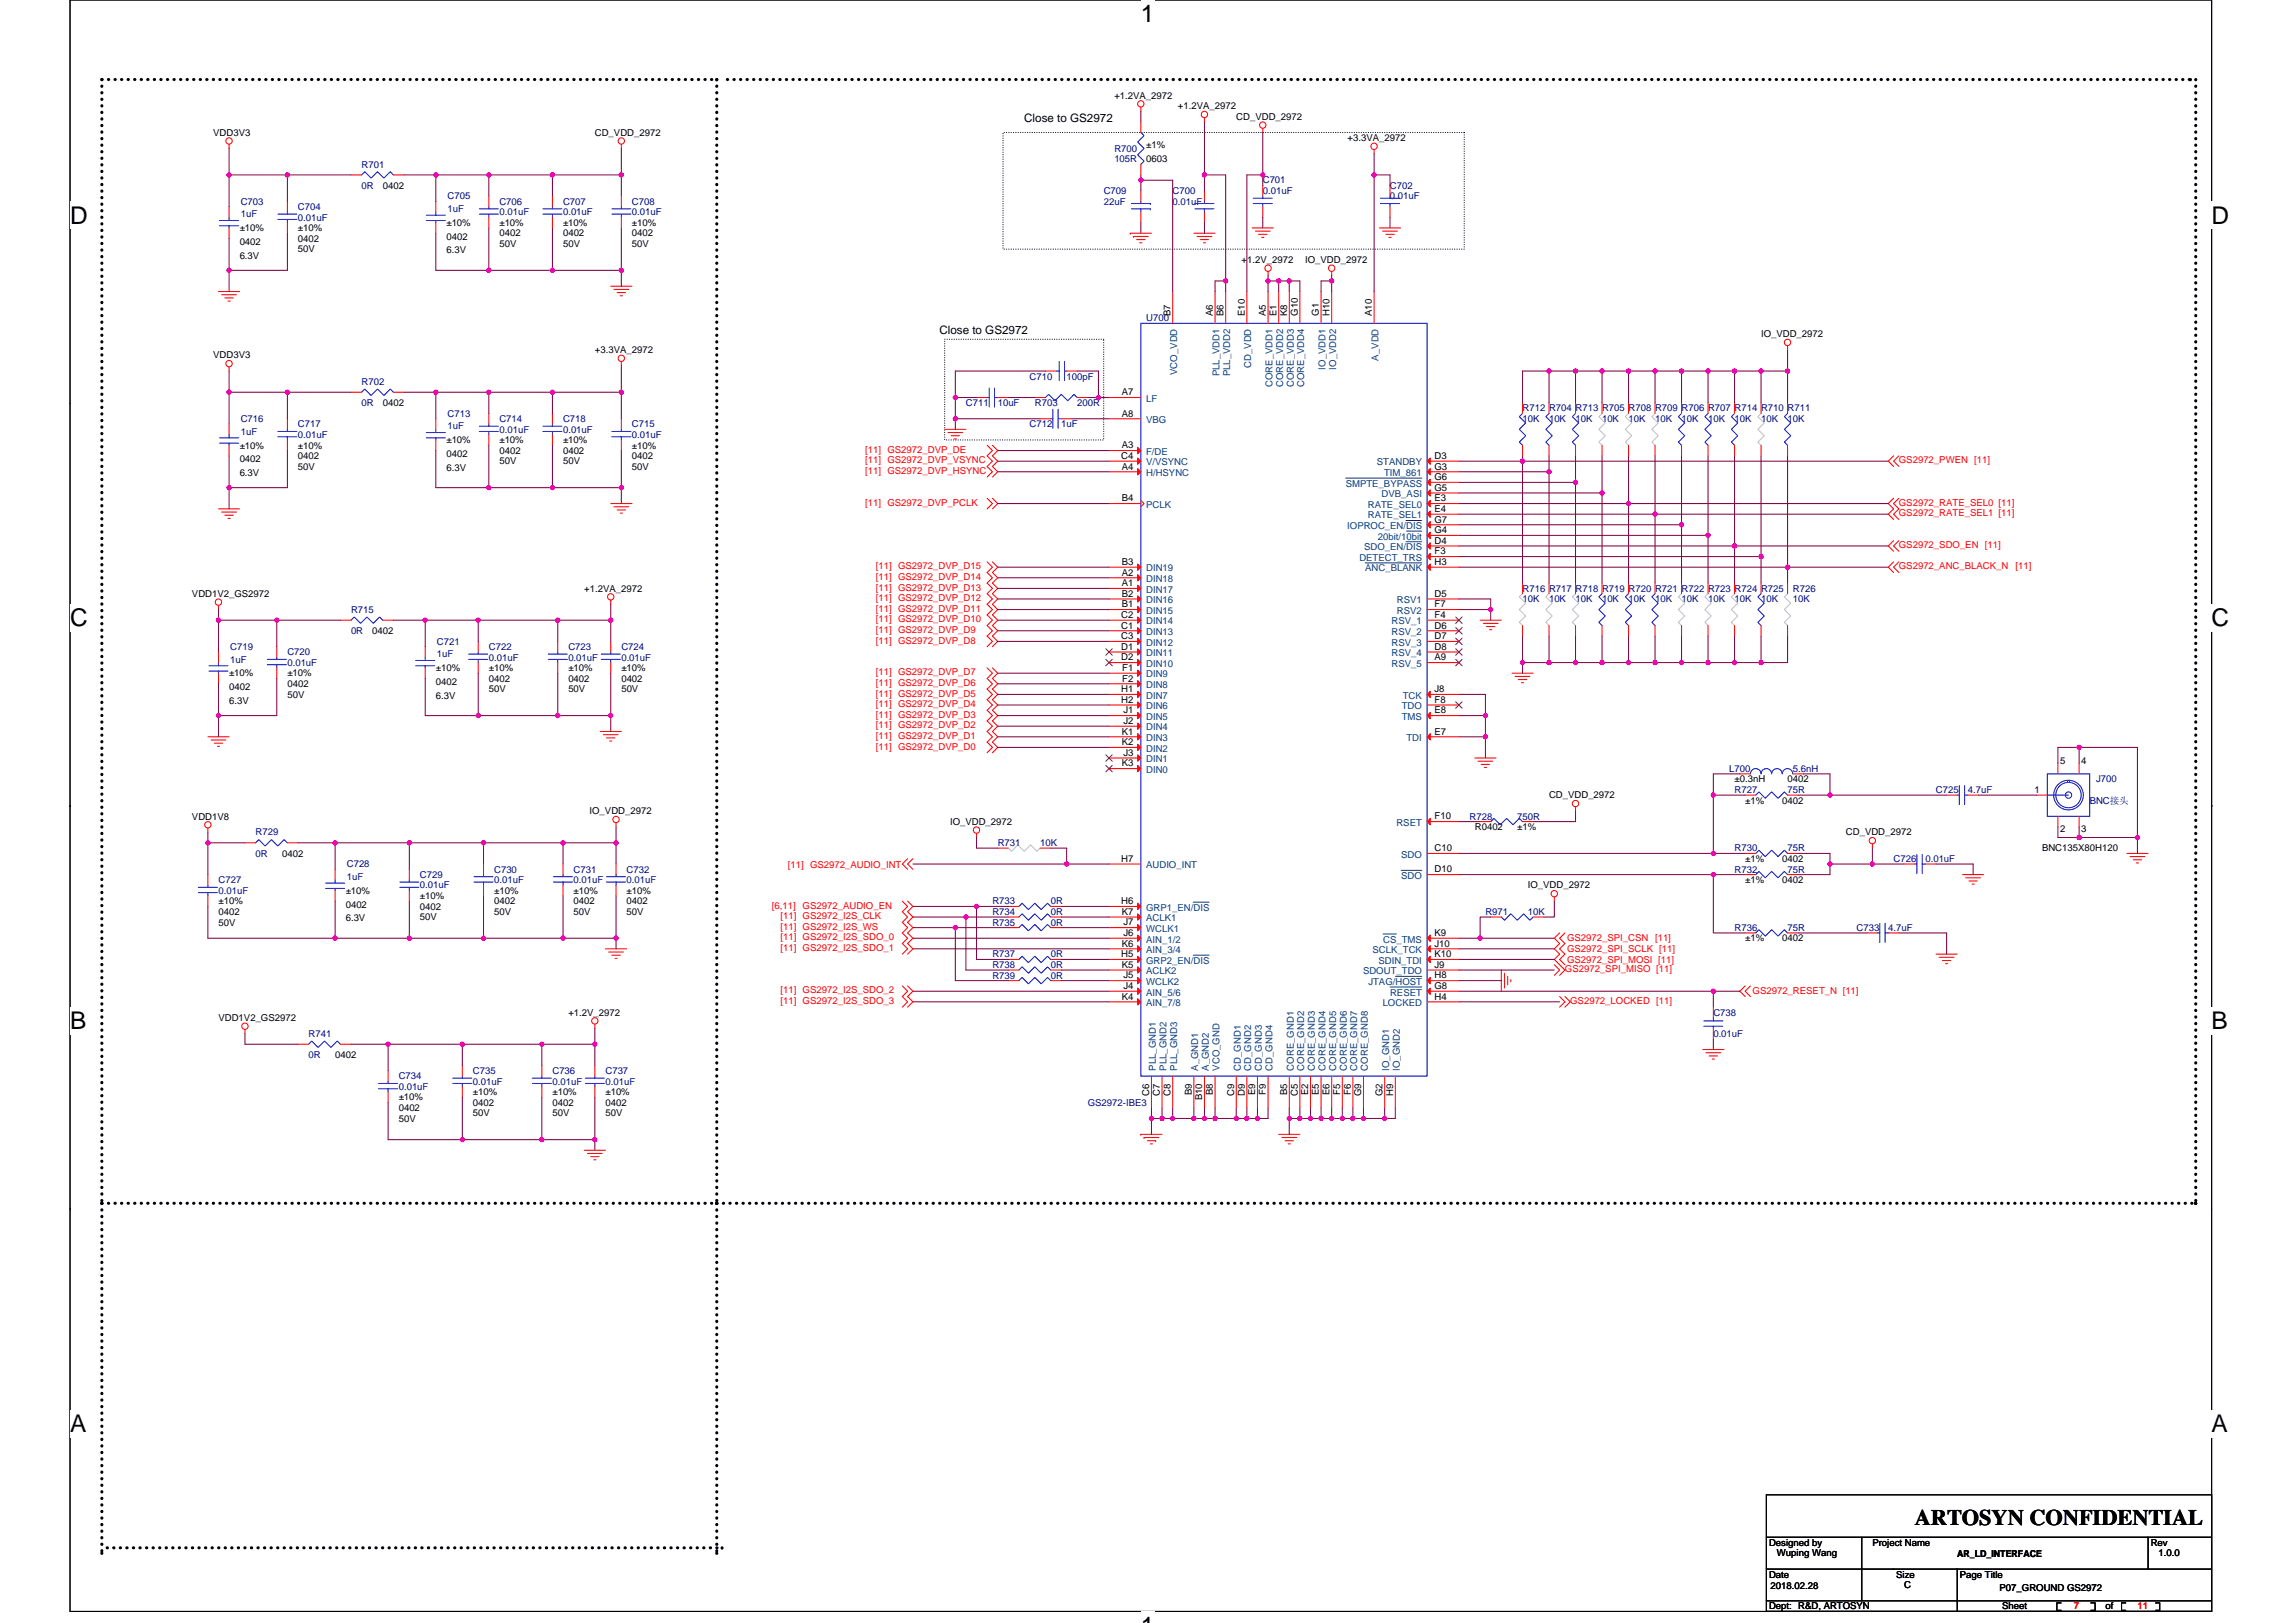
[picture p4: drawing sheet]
<svg xmlns="http://www.w3.org/2000/svg" width="297mm" height="210mm" viewBox="0 0 297 210" stroke-linecap="round" stroke-linejoin="round" font-family="sans-serif">
<defs><g id="words">
<g font-size="3.2">
<text x="147.6" y="2.9">1</text>
<text x="9.1" y="28.9">D</text>
<text x="286.1" y="28.9">D</text>
<text x="9.1" y="81">C</text>
<text x="286.1" y="81">C</text>
<text x="9.1" y="133.2">B</text>
<text x="286.1" y="133.2">B</text>
<text x="9.1" y="185.3">A</text>
<text x="286.1" y="185.3">A</text>
</g>
<text font-size="2.9" x="247.7" y="197.3">ARTOSYN CONFIDENTIAL</text>
<g font-size="1.5">
<text x="132.5" y="15.7">Close to GS2972</text>
<text x="121.5" y="43.2">Close to GS2972</text>
</g>
<g font-size="1.2">
<text x="27.6" y="17.6">VDD3V3</text>
<text x="77" y="17.6">CD_VDD_2972</text>
<text x="144.2" y="12.8">+1.2VA_2972</text>
<text x="152.4" y="14.1">+1.2VA_2972</text>
<text x="159.9" y="15.5">CD_VDD_2972</text>
<text x="148.3" y="19.2">±1%</text>
<text x="148.3" y="21">0603</text>
<text x="174.3" y="18.2">+3.3VA_2972</text>
<text x="31" y="29.9">±10%</text>
<text x="38.6" y="29.9">±10%</text>
<text x="49.5" y="24.4">0402</text>
<text x="57.8" y="29.2">±10%</text>
<text x="64.6" y="29.2">±10%</text>
<text x="72.8" y="29.2">±10%</text>
<text x="81.8" y="29.2">±10%</text>
<text x="31" y="31.7">0402</text>
<text x="31" y="33.5">6.3V</text>
<text x="38.6" y="31.3">0402</text>
<text x="38.6" y="32.7">50V</text>
<text x="57.8" y="31">0402</text>
<text x="57.8" y="32.8">6.3V</text>
<text x="64.6" y="30.6">0402</text>
<text x="64.6" y="32">50V</text>
<text x="72.8" y="30.6">0402</text>
<text x="72.8" y="32">50V</text>
<text x="81.8" y="30.6">0402</text>
<text x="81.8" y="32">50V</text>
<text x="160.6" y="34">+1.2V_2972</text>
<text x="168.9" y="34">IO_VDD_2972</text>
<text x="151.4" y="40.9" transform="rotate(-90 151.4 40.9)">B7</text>
<text x="156.9" y="40.9" transform="rotate(-90 156.9 40.9)">A6</text>
<text x="158.3" y="40.9" transform="rotate(-90 158.3 40.9)">B6</text>
<text x="161" y="40.9" transform="rotate(-90 161 40.9)">E10</text>
<text x="163.8" y="40.9" transform="rotate(-90 163.8 40.9)">A5</text>
<text x="165.1" y="40.9" transform="rotate(-90 165.1 40.9)">E1</text>
<text x="166.5" y="40.9" transform="rotate(-90 166.5 40.9)">K8</text>
<text x="167.9" y="40.9" transform="rotate(-90 167.9 40.9)">G10</text>
<text x="170.6" y="40.9" transform="rotate(-90 170.6 40.9)">G1</text>
<text x="172" y="40.9" transform="rotate(-90 172 40.9)">H10</text>
<text x="177.5" y="40.9" transform="rotate(-90 177.5 40.9)">A10</text>
<text x="27.6" y="46.4">VDD3V3</text>
<text x="77" y="45.7">+3.3VA_2972</text>
<text x="227.8" y="43.6">IO_VDD_2972</text>
<text x="49.5" y="52.5">0402</text>
<text x="145.1" y="51.2">A7</text>
<text x="145.1" y="53.9">A8</text>
<text x="31" y="58">±10%</text>
<text x="31" y="59.8">0402</text>
<text x="38.6" y="58">±10%</text>
<text x="38.6" y="59.4">0402</text>
<text x="57.8" y="57.3">±10%</text>
<text x="57.8" y="59.1">0402</text>
<text x="64.6" y="57.3">±10%</text>
<text x="64.6" y="58.7">0402</text>
<text x="72.8" y="57.3">±10%</text>
<text x="72.8" y="58.7">0402</text>
<text x="81.8" y="58">±10%</text>
<text x="81.8" y="59.4">0402</text>
<text x="145.1" y="59.4">C4</text>
<text x="145.1" y="58">A3</text>
<text x="185.6" y="59.4">D3</text>
<text x="31" y="61.6">6.3V</text>
<text x="38.6" y="60.8">50V</text>
<text x="57.8" y="60.9">6.3V</text>
<text x="64.6" y="60.1">50V</text>
<text x="72.8" y="60.1">50V</text>
<text x="81.8" y="60.8">50V</text>
<text x="145.1" y="60.8">A4</text>
<text x="145.1" y="64.9">B4</text>
<text x="185.6" y="63.5">G5</text>
<text x="185.6" y="64.9">E3</text>
<text x="185.6" y="62.1">G6</text>
<text x="185.6" y="60.8">G3</text>
<text x="185.6" y="66.2">E4</text>
<text x="185.6" y="71.7">F3</text>
<text x="185.6" y="69">G4</text>
<text x="185.6" y="67.6">G7</text>
<text x="185.6" y="70.4">D4</text>
<text x="24.8" y="77.2">VDD1V2_GS2972</text>
<text x="75.6" y="76.5">+1.2VA_2972</text>
<text x="145.1" y="77.2">B2</text>
<text x="145.1" y="75.8">A1</text>
<text x="145.1" y="74.5">A2</text>
<text x="145.1" y="73.1">B3</text>
<text x="185.6" y="77.2">D5</text>
<text x="185.6" y="73.1">H3</text>
<text x="48.2" y="82">0402</text>
<text x="145.1" y="82.7">C3</text>
<text x="145.1" y="81.3">C1</text>
<text x="145.1" y="80">C2</text>
<text x="145.1" y="78.6">B1</text>
<text x="185.6" y="78.6">F7</text>
<text x="185.6" y="81.3">D6</text>
<text x="185.6" y="82.7">D7</text>
<text x="185.6" y="80">F4</text>
<text x="29.6" y="87.5">±10%</text>
<text x="29.6" y="89.3">0402</text>
<text x="37.2" y="87.5">±10%</text>
<text x="37.2" y="88.9">0402</text>
<text x="56.4" y="86.8">±10%</text>
<text x="56.4" y="88.6">0402</text>
<text x="63.2" y="86.8">±10%</text>
<text x="63.2" y="88.2">0402</text>
<text x="63.2" y="89.6">50V</text>
<text x="73.5" y="86.8">±10%</text>
<text x="73.5" y="88.2">0402</text>
<text x="73.5" y="89.6">50V</text>
<text x="80.4" y="86.8">±10%</text>
<text x="80.4" y="88.2">0402</text>
<text x="80.4" y="89.6">50V</text>
<text x="145.1" y="85.4">D2</text>
<text x="145.1" y="84.1">D1</text>
<text x="145.1" y="89.6">H1</text>
<text x="145.2" y="88.2">F2</text>
<text x="145.2" y="86.8">F1</text>
<text x="185.6" y="89.6">J8</text>
<text x="185.6" y="85.4">A9</text>
<text x="185.6" y="84.1">D8</text>
<text x="29.6" y="91.1">6.3V</text>
<text x="37.2" y="90.3">50V</text>
<text x="56.4" y="90.4">6.3V</text>
<text x="145.1" y="90.9">H2</text>
<text x="145.1" y="95">K1</text>
<text x="145.3" y="93.7">J2</text>
<text x="145.3" y="92.3">J1</text>
<text x="185.6" y="95">E7</text>
<text x="185.6" y="92.3">E8</text>
<text x="185.6" y="90.9">F8</text>
<text x="145.1" y="99.2">K3</text>
<text x="145.1" y="96.4">K2</text>
<text x="145.3" y="97.8">J3</text>
<text x="224.4" y="101.2">±0.3nH</text>
<text x="231.3" y="101.2">0402</text>
<text x="266.5" y="98.9">5</text>
<text x="269.3" y="98.9">4</text>
<text x="24.8" y="106">VDD1V8</text>
<text x="76.3" y="105.3">IO_VDD_2972</text>
<text x="122.9" y="106.7">IO_VDD_2972</text>
<text x="185.6" y="106">F10</text>
<text x="190.8" y="107.4">R0402</text>
<text x="196.3" y="107.4">±1%</text>
<text x="200.4" y="103.3">CD_VDD_2972</text>
<text x="225.8" y="104">±1%</text>
<text x="230.6" y="104">0402</text>
<text x="263.2" y="102.6">1</text>
<text x="266.5" y="107.7">2</text>
<text x="269.3" y="107.7">3</text>
<text x="36.5" y="110.8">0402</text>
<text x="145.1" y="111.5">H7</text>
<text x="185.6" y="110.1">C10</text>
<text x="185.6" y="112.9">D10</text>
<text x="225.8" y="111.5">±1%</text>
<text x="230.6" y="111.5">0402</text>
<text x="238.8" y="108.1">CD_VDD_2972</text>
<text x="264.2" y="110.1">BNC135X80H120</text>
<text x="28.3" y="117">±10%</text>
<text x="28.3" y="118.4">0402</text>
<text x="28.3" y="119.7">50V</text>
<text x="44.7" y="115.6">±10%</text>
<text x="44.7" y="117.4">0402</text>
<text x="44.7" y="119.2">6.3V</text>
<text x="54.3" y="116.3">±10%</text>
<text x="54.3" y="117.7">0402</text>
<text x="54.3" y="119.1">50V</text>
<text x="63.9" y="115.6">±10%</text>
<text x="63.9" y="117">0402</text>
<text x="63.9" y="118.4">50V</text>
<text x="74.2" y="115.6">±10%</text>
<text x="74.2" y="117">0402</text>
<text x="74.2" y="118.4">50V</text>
<text x="81.1" y="115.6">±10%</text>
<text x="81.1" y="117">0402</text>
<text x="81.1" y="118.4">50V</text>
<text x="145.1" y="117">H6</text>
<text x="145.1" y="118.4">K7</text>
<text x="145.3" y="119.7">J7</text>
<text x="197.7" y="114.9">IO_VDD_2972</text>
<text x="225.8" y="114.3">±1%</text>
<text x="230.6" y="114.3">0402</text>
<text x="145.1" y="123.9">H5</text>
<text x="145.1" y="125.2">K5</text>
<text x="145.1" y="122.5">K6</text>
<text x="145.3" y="121.1">J6</text>
<text x="185.6" y="123.9">K10</text>
<text x="185.6" y="121.1">K9</text>
<text x="185.6" y="122.5">J10</text>
<text x="185.6" y="125.2">J9</text>
<text x="225.8" y="121.8">±1%</text>
<text x="230.6" y="121.8">0402</text>
<text x="73.5" y="131.4">+1.2V_2972</text>
<text x="145.1" y="129.3">K4</text>
<text x="145.3" y="128">J4</text>
<text x="145.3" y="126.6">J5</text>
<text x="185.6" y="128">G8</text>
<text x="185.6" y="126.6">H8</text>
<text x="185.6" y="129.3">H4</text>
<text x="28.3" y="132.1">VDD1V2_GS2972</text>
<text x="43.4" y="136.9">0402</text>
<text x="51.6" y="142.4">±10%</text>
<text x="51.6" y="143.8">0402</text>
<text x="61.2" y="141.7">±10%</text>
<text x="61.2" y="143.1">0402</text>
<text x="71.5" y="141.7">±10%</text>
<text x="71.5" y="143.1">0402</text>
<text x="78.3" y="141.7">±10%</text>
<text x="78.3" y="143.1">0402</text>
<text x="148.7" y="141.8" transform="rotate(-90 148.7 141.8)">C6</text>
<text x="150.1" y="141.8" transform="rotate(-90 150.1 141.8)">C7</text>
<text x="151.4" y="141.8" transform="rotate(-90 151.4 141.8)">C8</text>
<text x="154.2" y="141.7" transform="rotate(-90 154.2 141.7)">B9</text>
<text x="155.5" y="142.4" transform="rotate(-90 155.5 142.4)">B10</text>
<text x="156.9" y="141.7" transform="rotate(-90 156.9 141.7)">B8</text>
<text x="159.7" y="141.8" transform="rotate(-90 159.7 141.8)">C9</text>
<text x="161" y="141.8" transform="rotate(-90 161 141.8)">D9</text>
<text x="162.4" y="141.7" transform="rotate(-90 162.4 141.7)">E9</text>
<text x="163.8" y="141.6" transform="rotate(-90 163.8 141.6)">F9</text>
<text x="166.5" y="141.7" transform="rotate(-90 166.5 141.7)">B5</text>
<text x="167.9" y="141.8" transform="rotate(-90 167.9 141.8)">C5</text>
<text x="169.3" y="141.7" transform="rotate(-90 169.3 141.7)">E2</text>
<text x="170.6" y="141.7" transform="rotate(-90 170.6 141.7)">E5</text>
<text x="172" y="141.7" transform="rotate(-90 172 141.7)">E6</text>
<text x="173.4" y="141.6" transform="rotate(-90 173.4 141.6)">F5</text>
<text x="174.7" y="141.6" transform="rotate(-90 174.7 141.6)">F6</text>
<text x="176.1" y="141.8" transform="rotate(-90 176.1 141.8)">G9</text>
<text x="178.9" y="141.8" transform="rotate(-90 178.9 141.8)">G2</text>
<text x="180.2" y="141.8" transform="rotate(-90 180.2 141.8)">H9</text>
<text x="51.6" y="145.1">50V</text>
<text x="61.2" y="144.4">50V</text>
<text x="71.5" y="144.4">50V</text>
<text x="78.3" y="144.4">50V</text>
<text x="228.9" y="200">Designed by</text>
<text x="229.9" y="201.4">Wuping Wang</text>
<text x="242.2" y="200">Project Name</text>
<text x="253.2" y="201.4">AR_LD_INTERFACE</text>
<text x="278.2" y="200">Rev</text>
<text x="279.3" y="201.4">1.0.0</text>
<text x="228.9" y="208.2">Dept: R&amp;D, ARTOSYN</text>
<text x="228.9" y="204.1">Date</text>
<text x="229.1" y="205.6">2018.02.28</text>
<text x="245.3" y="204.1">Size</text>
<text x="246.3" y="205.5">C</text>
<text x="253.6" y="204.1">Page Title</text>
<text x="258.7" y="205.9">P07_GROUND GS2972</text>
<text x="259" y="208.2">Sheet</text>
<text x="272.4" y="208.2">of</text>
</g>
<g font-size="1.2" fill="#000080">
<text x="46.8" y="21.7">R701</text>
<text x="144.2" y="19.6">R700</text>
<text x="144.2" y="21">105R</text>
<text x="163.4" y="23.7">C701</text>
<text x="31.1" y="26.5">C703</text>
<text x="31.1" y="28.1">1uF</text>
<text x="38.6" y="27.2">C704</text>
<text x="38.6" y="28.5">0.01uF</text>
<text x="46.8" y="24.4">0R</text>
<text x="57.9" y="25.8">C705</text>
<text x="57.9" y="27.4">1uF</text>
<text x="64.6" y="26.5">C706</text>
<text x="64.6" y="27.9">0.01uF</text>
<text x="72.8" y="26.5">C707</text>
<text x="72.8" y="27.9">0.01uF</text>
<text x="81.8" y="26.5">C708</text>
<text x="81.8" y="27.9">0.01uF</text>
<text x="142.8" y="25.1">C709</text>
<text x="142.8" y="26.5">22uF</text>
<text x="151.7" y="25.1">C700</text>
<text x="151.7" y="26.5">0.01uF</text>
<text x="163.4" y="25.1">0.01uF</text>
<text x="179.8" y="24.4">C702</text>
<text x="179.8" y="25.8">0.01uF</text>
<text x="148.3" y="41.6">U700</text>
<text x="46.8" y="49.8">R702</text>
<text x="46.8" y="52.5">0R</text>
<text x="57.9" y="53.9">C713</text>
<text x="125" y="52.5">C711</text>
<text x="129.1" y="52.5">10uF</text>
<text x="133.2" y="49.1">C710</text>
<text x="133.9" y="52.5">R703</text>
<text x="138" y="49.1">100pF</text>
<text x="139.4" y="52.5">200R</text>
<text x="197" y="53.2">R712 R704 R713 R705 R708 R709 R706 R707 R714 R710 R711</text>
<text x="31.1" y="54.6">C716</text>
<text x="31.1" y="56.2">1uF</text>
<text x="38.6" y="55.3">C717</text>
<text x="38.6" y="56.7">0.01uF</text>
<text x="57.9" y="55.6">1uF</text>
<text x="64.6" y="54.6">C714</text>
<text x="64.6" y="56">0.01uF</text>
<text x="72.8" y="54.6">C718</text>
<text x="72.8" y="56">0.01uF</text>
<text x="81.8" y="55.3">C715</text>
<text x="81.8" y="56.7">0.01uF</text>
<text x="133.2" y="55.3">C712</text>
<text x="137.3" y="55.3">1uF</text>
<text x="197" y="54.6">10K</text>
<text x="200.4" y="54.6">10K</text>
<text x="203.8" y="54.6">10K</text>
<text x="207.3" y="54.6">10K</text>
<text x="210.7" y="54.6">10K</text>
<text x="214.1" y="54.6">10K</text>
<text x="217.5" y="54.6">10K</text>
<text x="221" y="54.6">10K</text>
<text x="224.4" y="54.6">10K</text>
<text x="227.8" y="54.6">10K</text>
<text x="231.3" y="54.6">10K</text>
<text x="197" y="76.5">R716 R717 R718 R719 R720 R721 R722 R723 R724 R725</text>
<text x="197" y="77.9">10K</text>
<text x="200.4" y="77.9">10K</text>
<text x="203.8" y="77.9">10K</text>
<text x="207.3" y="77.9">10K</text>
<text x="210.7" y="77.9">10K</text>
<text x="214.1" y="77.9">10K</text>
<text x="217.5" y="77.9">10K</text>
<text x="221" y="77.9">10K</text>
<text x="224.4" y="77.9">10K</text>
<text x="227.8" y="77.9">10K</text>
<text x="231.9" y="76.5">R726</text>
<text x="231.9" y="77.9">10K</text>
<text x="45.4" y="79.3">R715</text>
<text x="45.4" y="82">0R</text>
<text x="56.5" y="83.4">C721</text>
<text x="29.8" y="84.1">C719</text>
<text x="29.8" y="85.7">1uF</text>
<text x="37.2" y="84.8">C720</text>
<text x="37.2" y="86.1">0.01uF</text>
<text x="56.5" y="85">1uF</text>
<text x="63.2" y="84.1">C722</text>
<text x="63.2" y="85.5">0.01uF</text>
<text x="73.5" y="84.1">C723</text>
<text x="73.5" y="85.5">0.01uF</text>
<text x="80.4" y="84.1">C724</text>
<text x="80.4" y="85.5">0.01uF</text>
<text x="223.7" y="99.9">L700</text>
<text x="231.9" y="99.9">5.6nH</text>
<text x="271.2" y="101.2">J700</text>
<text x="190.1" y="106">R728</text>
<text x="196.3" y="106">750R</text>
<text x="224.4" y="102.6">R727</text>
<text x="231.3" y="102.6">75R</text>
<text x="250.5" y="102.6">C725</text>
<text x="254.6" y="102.6">4.7uF</text>
<text x="270.4" y="104">BNC接头</text>
<text x="33.1" y="108.1">R729</text>
<text x="33.1" y="110.8">0R</text>
<text x="44.9" y="112.2">C728</text>
<text x="44.9" y="113.8">1uF</text>
<text x="54.3" y="113.6">C729</text>
<text x="63.9" y="112.9">C730</text>
<text x="74.2" y="112.9">C731</text>
<text x="81.1" y="112.9">C732</text>
<text x="129.1" y="109.5">R731</text>
<text x="134.6" y="109.5">10K</text>
<text x="224.4" y="110.1">R730</text>
<text x="224.4" y="112.9">R732</text>
<text x="231.3" y="110.1">75R</text>
<text x="231.3" y="112.9">75R</text>
<text x="245" y="111.5">C726</text>
<text x="249.1" y="111.5">0.01uF</text>
<text x="28.3" y="114.3">C727</text>
<text x="28.3" y="115.6">0.01uF</text>
<text x="54.3" y="114.9">0.01uF</text>
<text x="63.9" y="114.3">0.01uF</text>
<text x="74.2" y="114.3">0.01uF</text>
<text x="81.1" y="114.3">0.01uF</text>
<text x="128.4" y="117">R733</text>
<text x="128.4" y="118.4">R734</text>
<text x="128.4" y="119.7">R735</text>
<text x="135.9" y="117">0R</text>
<text x="135.9" y="118.4">0R</text>
<text x="135.9" y="119.7">0R</text>
<text x="192.2" y="118.4">R971</text>
<text x="197.7" y="118.4">10K</text>
<text x="128.4" y="125.2">R738</text>
<text x="128.4" y="123.9">R737</text>
<text x="135.9" y="125.2">0R</text>
<text x="135.9" y="123.9">0R</text>
<text x="224.4" y="120.4">R736</text>
<text x="231.3" y="120.4">75R</text>
<text x="240.2" y="120.4">C733</text>
<text x="244.3" y="120.4">4.7uF</text>
<text x="128.4" y="126.6">R739</text>
<text x="135.9" y="126.6">0R</text>
<text x="221.7" y="131.4">C738</text>
<text x="39.9" y="134.2">R741</text>
<text x="39.9" y="136.9">0R</text>
<text x="221.7" y="134.2">0.01uF</text>
<text x="51.6" y="139.6">C734</text>
<text x="51.6" y="141">0.01uF</text>
<text x="61.2" y="139">C735</text>
<text x="61.2" y="140.3">0.01uF</text>
<text x="71.5" y="139">C736</text>
<text x="71.5" y="140.3">0.01uF</text>
<text x="78.3" y="139">C737</text>
<text x="78.3" y="140.3">0.01uF</text>
<text x="140.7" y="143.1">GS2972-IBE3</text>
</g>
<g font-size="1.2" fill="#004080">
<text x="161.9" y="47.6" transform="rotate(-90 161.9 47.6)">CD_VDD</text>
<text x="171.5" y="47.8" transform="rotate(-90 171.5 47.8)">IO_VDD1</text>
<text x="172.9" y="47.8" transform="rotate(-90 172.9 47.8)">IO_VDD2</text>
<text x="178.3" y="46.6" transform="rotate(-90 178.3 46.6)">A_VDD</text>
<text x="148.3" y="52">LF</text>
<text x="152.3" y="48.5" transform="rotate(-90 152.3 48.5)">VCO_VDD</text>
<text x="157.8" y="48.7" transform="rotate(-90 157.8 48.7)">PLL_VDD1</text>
<text x="159.1" y="48.7" transform="rotate(-90 159.1 48.7)">PLL_VDD2</text>
<text x="164.6" y="50.1" transform="rotate(-90 164.6 50.1)">CORE_VDD1</text>
<text x="166" y="50.1" transform="rotate(-90 166 50.1)">CORE_VDD2</text>
<text x="167.4" y="50.1" transform="rotate(-90 167.4 50.1)">CORE_VDD3</text>
<text x="168.7" y="50.1" transform="rotate(-90 168.7 50.1)">CORE_VDD4</text>
<text x="148.3" y="58.8">F/DE</text>
<text x="148.3" y="54.7">VBG</text>
<text x="148.3" y="61.6">H/HSYNC</text>
<text x="148.3" y="65.7">PCLK</text>
<text x="148.3" y="60.2">V/VSYNC</text>
<text x="174.1" y="63">SMPTE_BYPASS</text>
<text x="177" y="65.7">RATE_SEL0</text>
<text x="178.1" y="60.2">STANDBY</text>
<text x="178.7" y="64.3">DVB_ASI</text>
<text x="179.1" y="61.6">TIM_861</text>
<text x="174.3" y="68.4">IOPROC_EN/DIS</text>
<text x="176.5" y="71.2">SDO_EN/DIS</text>
<text x="177" y="67.1">RATE_SEL1</text>
<text x="178.3" y="69.8">20bit/10bit</text>
<text x="148.3" y="76.7">DIN17</text>
<text x="148.3" y="75.3">DIN18</text>
<text x="148.3" y="73.9">DIN19</text>
<text x="175.9" y="72.6">DETECT_TRS</text>
<text x="176.6" y="73.9">ANC_BLANK</text>
<text x="148.3" y="83.5">DIN12</text>
<text x="148.3" y="82.2">DIN13</text>
<text x="148.3" y="80.8">DIN14</text>
<text x="148.3" y="79.4">DIN15</text>
<text x="148.3" y="78">DIN16</text>
<text x="180" y="82.2">RSV_2</text>
<text x="180" y="83.5">RSV_3</text>
<text x="180" y="80.8">RSV_1</text>
<text x="180.7" y="78">RSV1</text>
<text x="180.7" y="79.4">RSV2</text>
<text x="148.3" y="86.3">DIN10</text>
<text x="148.3" y="84.9">DIN11</text>
<text x="148.3" y="89">DIN8</text>
<text x="148.3" y="87.6">DIN9</text>
<text x="180" y="86.3">RSV_5</text>
<text x="180" y="84.9">RSV_4</text>
<text x="148.3" y="95.9">DIN3</text>
<text x="148.3" y="94.5">DIN4</text>
<text x="148.3" y="93.1">DIN5</text>
<text x="148.3" y="91.8">DIN6</text>
<text x="148.3" y="90.4">DIN7</text>
<text x="181.3" y="93.1">TMS</text>
<text x="181.3" y="91.8">TDO</text>
<text x="181.5" y="90.4">TCK</text>
<text x="182" y="95.9">TDI</text>
<text x="148.3" y="100">DIN0</text>
<text x="148.3" y="98.6">DIN1</text>
<text x="148.3" y="97.3">DIN2</text>
<text x="180.7" y="106.9">RSET</text>
<text x="148.3" y="112.3">AUDIO_INT</text>
<text x="181.3" y="113.7">SDO</text>
<text x="181.3" y="111">SDO</text>
<text x="148.3" y="119.2">ACLK1</text>
<text x="148.3" y="117.8">GRP1_EN/DIS</text>
<text x="148.3" y="121.9">AIN_1/2</text>
<text x="148.3" y="123.3">AIN_3/4</text>
<text x="148.3" y="124.7">GRP2_EN/DIS</text>
<text x="148.3" y="120.6">WCLK1</text>
<text x="177.6" y="123.3">SCLK_TCK</text>
<text x="178.3" y="124.7">SDIN_TDI</text>
<text x="178.9" y="121.9">CS_TMS</text>
<text x="148.3" y="126.1">ACLK2</text>
<text x="148.3" y="128.8">AIN_5/6</text>
<text x="148.3" y="130.2">AIN_7/8</text>
<text x="148.3" y="127.4">WCLK2</text>
<text x="176.3" y="126.1">SDOUT_TDO</text>
<text x="177" y="127.4">JTAG/HOST</text>
<text x="178.9" y="130.2">LOCKED</text>
<text x="179.8" y="128.8">RESET</text>
<text x="149.5" y="138.5" transform="rotate(-90 149.5 138.5)">PLL_GND1</text>
<text x="150.9" y="138.5" transform="rotate(-90 150.9 138.5)">PLL_GND2</text>
<text x="152.3" y="138.5" transform="rotate(-90 152.3 138.5)">PLL_GND3</text>
<text x="155" y="138.5" transform="rotate(-90 155 138.5)">A_GND1</text>
<text x="156.4" y="138.5" transform="rotate(-90 156.4 138.5)">A_GND2</text>
<text x="157.8" y="138.5" transform="rotate(-90 157.8 138.5)">VCO_GND</text>
<text x="160.5" y="138.5" transform="rotate(-90 160.5 138.5)">CD_GND1</text>
<text x="161.9" y="138.5" transform="rotate(-90 161.9 138.5)">CD_GND2</text>
<text x="163.3" y="138.5" transform="rotate(-90 163.3 138.5)">CD_GND3</text>
<text x="164.6" y="138.5" transform="rotate(-90 164.6 138.5)">CD_GND4</text>
<text x="167.4" y="138.5" transform="rotate(-90 167.4 138.5)">CORE_GND1</text>
<text x="168.7" y="138.5" transform="rotate(-90 168.7 138.5)">CORE_GND2</text>
<text x="170.1" y="138.5" transform="rotate(-90 170.1 138.5)">CORE_GND3</text>
<text x="171.5" y="138.5" transform="rotate(-90 171.5 138.5)">CORE_GND4</text>
<text x="172.9" y="138.5" transform="rotate(-90 172.9 138.5)">CORE_GND5</text>
<text x="174.2" y="138.5" transform="rotate(-90 174.2 138.5)">CORE_GND6</text>
<text x="175.6" y="138.5" transform="rotate(-90 175.6 138.5)">CORE_GND7</text>
<text x="177" y="138.5" transform="rotate(-90 177 138.5)">CORE_GND8</text>
<text x="179.7" y="138.5" transform="rotate(-90 179.7 138.5)">IO_GND1</text>
<text x="181.1" y="138.5" transform="rotate(-90 181.1 138.5)">IO_GND2</text>
</g>
<g font-size="1.2" fill="#f00">
<text x="111.9" y="58.6">[11] GS2972_DVP_DE</text>
<text x="111.9" y="59.9">[11] GS2972_DVP_VSYNC</text>
<text x="245.7" y="59.9">GS2972_PWEN [11]</text>
<text x="111.9" y="65.4">[11] GS2972_DVP_PCLK</text>
<text x="111.9" y="61.3">[11] GS2972_DVP_HSYNC</text>
<text x="245.7" y="65.4">GS2972_RATE_SEL0 [11]</text>
<text x="245.7" y="66.8">GS2972_RATE_SEL1 [11]</text>
<text x="245.7" y="70.9">GS2972_SDO_EN [11]</text>
<text x="113.3" y="77.8">[11] GS2972_DVP_D12</text>
<text x="113.3" y="76.4">[11] GS2972_DVP_D13</text>
<text x="113.3" y="75">[11] GS2972_DVP_D14</text>
<text x="113.3" y="73.7">[11] GS2972_DVP_D15</text>
<text x="245.7" y="73.7">GS2972_ANC_BLACK_N</text>
<text x="260.7" y="73.7">[11]</text>
<text x="113.3" y="83.3">[11] GS2972_DVP_D8</text>
<text x="113.3" y="81.9">[11] GS2972_DVP_D9</text>
<text x="113.3" y="80.5">[11] GS2972_DVP_D10</text>
<text x="113.3" y="79.1">[11] GS2972_DVP_D11</text>
<text x="113.3" y="88.7">[11] GS2972_DVP_D6</text>
<text x="113.3" y="87.4">[11] GS2972_DVP_D7</text>
<text x="113.3" y="95.6">[11] GS2972_DVP_D1</text>
<text x="113.3" y="94.2">[11] GS2972_DVP_D2</text>
<text x="113.3" y="92.9">[11] GS2972_DVP_D3</text>
<text x="113.3" y="91.5">[11] GS2972_DVP_D4</text>
<text x="113.3" y="90.1">[11] GS2972_DVP_D5</text>
<text x="113.3" y="97">[11] GS2972_DVP_D0</text>
<text x="101.9" y="112.3">[11] GS2972_AUDIO_INT</text>
<text x="99.9" y="117.6">[6,11]</text>
<text x="101" y="118.9">[11] GS2972_I2S_CLK</text>
<text x="103.8" y="117.6">GS2972_AUDIO_EN</text>
<text x="101" y="120.3">[11] GS2972_I2S_WS</text>
<text x="101" y="121.7">[11] GS2972_I2S_SDO_0</text>
<text x="101" y="123">[11] GS2972_I2S_SDO_1</text>
<text x="202.5" y="125.8">GS2972_SPI_MISO [11]</text>
<text x="202.7" y="121.8">GS2972_SPI_CSN</text>
<text x="202.7" y="123.2">GS2972_SPI_SCLK [11]</text>
<text x="202.7" y="124.5">GS2972_SPI_MOSI [11]</text>
<text x="214.1" y="121.8">[11]</text>
<text x="101" y="128.5">[11] GS2972_I2S_SDO_2</text>
<text x="101" y="129.9">[11] GS2972_I2S_SDO_3</text>
<text x="203.1" y="129.9">GS2972_LOCKED [11]</text>
<text x="226.7" y="128.7">GS2972_RESET_N [11]</text>
<text x="268.3" y="208.2">7</text>
<text x="276.5" y="208.2">11</text>
</g>
</g></defs>
<path d="M9.1 0h277v208.5h-277z" fill="none" stroke="#000" stroke-width=".13"/>
<g fill="#fff">
<path d="M147.6 0h1.8v3.5h-1.8z"/>
<path d="M147.6 208.5h1.8v1.4h-1.8z"/>
<path d="M9.1 26.1h2.2v3.5h-2.2z"/>
<path d="M286.1 26.1h2.3v3.5h-2.3z"/>
<path d="M9.1 78.2h2.2v3.5h-2.2z"/>
<path d="M286.1 78.2h2.3v3.5h-2.3z"/>
</g>
<path d="M9.1 52.1h.1M286.1 52.1h.1" fill="none" stroke="#000" stroke-width=".13"/>
<g fill="#fff">
<path d="M9.1 130.3h2.1v3.5h-2.1z"/>
<path d="M286.1 130.3h2.1v3.5h-2.1z"/>
</g>
<path d="M9.1 104.2h.1M286.1 104.2h.1" fill="none" stroke="#000" stroke-width=".13"/>
<g fill="#fff">
<path d="M9.1 182.4h2.1v3.6h-2.1z"/>
<path d="M286.1 182.4h2.1v3.6h-2.1z"/>
</g>
<g fill="none" stroke="#000" stroke-width=".13">
<path d="M9.1 156.4h.1M286.1 156.4h.1M228.5 193.4h57.6v15.1h-57.6zM228.5 198.9h57.6M240.9 198.9v8.2M277.9 198.9v4.1M228.5 207.1h57.6M228.5 203h57.6M228.5 208.5h57.6M253.2 203v5.5M266.7 207.4h-.6v.9h.6M270.5 207.4h.5v.9h-.5"/>
<path d="M275 207.4h-.5v.9h.5M278.9 207.4h.5v.9h-.5"/>
</g>
<g fill="none" stroke="#000" stroke-width=".41" stroke-dasharray="0 .8">
<path d="M13.2 10.3v145.4M13.2 10.3h79.5M92.7 10.3v145.4M94.1 10.3h189.3M284.1 10.3v145.4M13.2 155.7h.1M13.2 155.7h79.5M13.2 155.7v45.2M92.7 155.7h.1M92.7 155.7h191.4M92.7 155.7v45.2M284.1 155.7h.1"/>
<path d="M13.2 200.9h.1M13.9 200.3h79.5M92.7 200.9h.1M93.4 200.3h.1"/>
</g>
<g fill="#000" stroke-dasharray="0 .8">
<circle cx="92.7" cy="10.3" r=".2"/>
<circle cx="283.4" cy="10.3" r=".2"/>
<circle cx="92.7" cy="155.7" r=".2"/>
</g>
<path d="M129.8 17.1h59.6v15.1h-59.6zM122.2 43.9h20.6v13h-20.6z" fill="none" stroke="#000" stroke-width=".13" stroke-dasharray="0 .3"/>
<g fill="none" stroke="#f00" stroke-width=".13">
<path d="M29.6 18.7v.5M80.4 18.7v.5M147.6 13.9v.5M147.6 15.8v1.3M155.8 15.2v.6M163.4 16.6v.5M177.8 19.3v.6M28.3 37.7h2.7M28.7 38.1h1.9M29.1 38.5h1.1M29.5 39h.3M29.6 29.5v1.4"/>
<path d="M29.6 26.7v1.4M37.2 26.1v1.3M37.2 28.8v1.4M45.4 22.6h1.4M50.9 22.6h1.4M56.4 28.8v1.4M56.4 26.1v1.3M63.2 25.4v1.3M63.2 28.1v1.4M71.5 25.4v1.3M71.5 28.1v1.4M79 37h2.8"/>
<path d="M79.4 37.4h1.9M79.8 37.9h1.1M80.2 38.3h.3M80.4 25.4v1.3M80.4 28.1v1.4M146.2 30.2h.1M146.2 30.2h2.8M146.6 30.6h.1M146.6 30.6h2M147 31h1.1M147.5 31.4h.2M147.6 21.3v1.3"/>
<path d="M147.6 24.7v1.4M147.6 27.4v1.4M151.7 37.7v4.1M154.5 30.2h2.7M154.9 30.6h1.9M155.3 31h1.1M155.7 31.4h.3M155.8 24.7v1.4M155.8 27.4v1.4M157.2 37.7v4.1M158.6 37.7v4.1M161.3 37.7v4.1"/>
<path d="M162 29.5h2.7M162.4 29.9h1.9M162.8 30.3h1.1M163.2 30.7h.3M163.4 24v1.4M163.4 26.7v1.4M164.1 35.1v.6M164.1 37.7v4.1M165.4 37.7v4.1M166.8 37.7v4.1M168.2 37.7v4.1M170.9 37.7v4.1"/>
<path d="M172.3 35.1v.6M172.3 37.7v4.1M177.8 37.7v4.1M178.5 29.5h2.7M178.9 29.9h1.9M179.3 30.3h1.1M179.7 30.7h.3M179.8 24v1.4M179.8 26.7v1.4M29.6 47.5v.5M29.6 57.6v1.4M29.6 54.9v1.3"/>
<path d="M37.2 54.2v1.3M37.2 56.9v1.4M45.4 50.7h1.4M50.9 50.7h1.4M56.4 56.9v1.4M56.4 54.2v1.3M63.2 53.5v1.4M63.2 56.2v1.4M71.5 53.5v1.4M71.5 56.2v1.4M80.4 46.8v.5M80.4 54.2v1.3"/>
<path d="M80.4 56.9v1.4M122.2 55.5h2.8M122.6 56h1.9M123 56.4h1.1M123.5 56.8h.2M126.3 51.4h1.4M127.7 57.6l.7 .7-.7 .7 .7 .7-.7 .7 .7 .6-.7 .7M128.4 57.6l.7 .7-.7 .7 .7 .7-.7 .7 .7 .6-.7 .7M129.1 51.4h1.3M133.9 51.4h1.3M134.6 54.2h1.3M135.2 48h1.4"/>
<path d="M137.3 54.2h1.4M138 48h1.4M139.4 51.4h1.3M143.5 58.3h4.1M143.5 59.7h4.1M143.5 51.4h4.1M143.5 54.2h4.1M184.6 59.7h4.1M197 57.6v1.4M197 52.1v1.4M200.4 57.6v1.4M200.4 52.1v1.4"/>
<path d="M203.8 57.6v1.4M203.8 52.1v1.4M207.3 57.6v1.4M207.3 52.1v1.4M210.7 57.6v1.4M210.7 52.1v1.4M214.1 57.6v1.4M214.1 52.1v1.4M217.5 57.6v1.4M217.5 52.1v1.4M221 57.6v1.4M221 52.1v1.4"/>
<path d="M224.4 57.6v1.4M224.4 52.1v1.4M227.8 57.6v1.4M227.8 52.1v1.4M231.3 57.6v1.4M231.3 52.1v1.4M231.3 44.7v.6M245 59l-.7 .7 .7 .7M245.7 59l-.7 .7 .7 .7M28.3 78.3v.6M28.3 65.8h2.7M28.7 66.2h1.9"/>
<path d="M29.1 66.7h1.1M29.5 67.1h.3M79 77.6v.6M79 65.2h2.8M79.4 65.6h1.9M79.8 66h1.1M80.2 66.4h.3M127.7 64.5l.7 .7-.7 .6M127.7 72.7l.7 .7-.7 .7 .7 .7-.7 .6 .7 .7-.7 .7 .7 .7-.7 .7 .7 .7-.7 .7 .7 .6-.7 .7 .7 .7-.7 .7 .7 .7-.7 .7M128.4 64.5l.7 .7-.7 .6M128.4 72.7l.7 .7-.7 .7 .7 .7-.7 .6 .7 .7-.7 .7 .7 .7-.7 .7 .7 .7-.7 .7 .7 .6-.7 .7 .7 .7-.7 .7 .7 .7-.7 .7M143.5 78.9h4.1"/>
<path d="M143.5 77.5h4.1M143.5 76.1h4.1M143.5 74.8h4.1M143.5 73.4h4.1M143.5 61h4.1M143.5 65.2h4.1M147.6 64.7l.4 .5-.4 .4M184.6 73.4h4.1M184.6 62.4h4.1M184.6 69.3h4.1M184.6 72h4.1M184.6 63.8h4.1"/>
<path d="M184.6 67.9h4.1M184.6 65.2h4.1M184.6 66.5h4.1M184.6 70.6h4.1M184.6 61h4.1M184.6 77.5h4.1M184.6 78.9h4.1M197 75.4v1.4M200.4 75.4v1.4M203.8 75.4v1.4M207.3 75.4v1.4M210.7 75.4v1.4"/>
<path d="M214.1 75.4v1.4M217.5 75.4v1.4M221 75.4v1.4M224.4 75.4v1.4M227.8 75.4v1.4M231.3 75.4v1.4M245 64.5l-.7 .7 .7 .6-.7 .7 .7 .7M245 72.7l-.7 .7 .7 .7M245 70l-.7 .6 .7 .7M245.7 64.5l-.7 .7 .7 .6-.7 .7 .7 .7M245.7 72.7l-.7 .7 .7 .7M245.7 70l-.7 .6 .7 .7"/>
<path d="M26.9 95.3h2.7M27.3 95.7h1.9M27.7 96.2h1.1M28.1 96.6h.3M28.3 87.1v1.4M28.3 84.4v1.3M35.8 83.7v1.3M35.8 86.4v1.4M44 80.2h1.4M49.5 80.2h1.4M55 86.4v1.4M55 83.7v1.3"/>
<path d="M61.9 83v1.4M61.9 85.7v1.4M72.2 83v1.4M72.2 85.7v1.4M77.6 94.6h2.8M78.1 95.1h1.9M78.5 95.5h1.1M78.9 95.9h.3M79 83v1.4M79 85.7v1.4M127.7 86.4l.7 .7-.7 .7 .7 .7-.7 .7 .7 .6-.7 .7 .7 .7-.7 .7 .7 .7-.7 .7 .7 .7-.7 .6 .7 .7-.7 .7 .7 .7-.7 .7M128.4 86.4l.7 .7-.7 .7 .7 .7-.7 .7 .7 .6-.7 .7 .7 .7-.7 .7 .7 .7-.7 .7 .7 .7-.7 .6 .7 .7-.7 .7 .7 .7-.7 .7"/>
<path d="M143.5 99.4h4.1M143.5 98.1h4.1M143.5 85.7h4.1M143.5 84.4h4.1M143.5 83h4.1M143.5 81.6h4.1M143.5 80.2h4.1M143.5 96.7h4.1M143.5 95.3h4.1M143.5 94h4.1M143.5 92.6h4.1M143.5 91.2h4.1"/>
<path d="M143.5 89.8h4.1M143.5 88.5h4.1M143.5 87.1h4.1M184.6 89.8h4.1M184.6 95.3h4.1M184.6 92.6h4.1M184.6 91.2h4.1M184.6 85.7h4.1M184.6 81.6h4.1M184.6 83h4.1M184.6 84.4h4.1M184.6 80.2h4.1"/>
<path d="M190.8 98.1h2.7M191.2 98.5h1.9M191.5 80.2h2.7M191.6 98.9h1.1M191.9 80.7h1.9M192 99.3h.3M192.3 81.1h1.1M192.7 81.5h.3M195.6 87.1h2.7M196 87.5h1.9M196.4 87.9h1.1M196.8 88.3h.3"/>
<path d="M197 80.9v1.4M200.4 80.9v1.4M203.8 80.9v1.4M207.3 80.9v1.4M210.7 80.9v1.4M214.1 80.9v1.4M217.5 80.9v1.4M221 80.9v1.4M224.4 80.9v1.4M227.8 80.9v1.4M231.3 80.9v1.4M266.2 98.8v1.3"/>
<path d="M269 98.8v1.3M26.9 107.1v.6M26.9 113.2v1.3M26.9 115.9v1.4M31.7 109h1.4M37.2 109h1.4M43.4 115.2v1.4M43.4 112.5v1.3M53 112.5v1.3M53 115.2v1.4M62.6 111.8v1.4M62.6 114.5v1.4"/>
<path d="M72.8 111.8v1.4M72.8 114.5v1.4M79.7 106.4v.6M79.7 111.8v1.4M79.7 114.5v1.4M116.7 116.6l.7 .7-.7 .7 .7 .6-.7 .7 .7 .7-.7 .7 .7 .7-.7 .7 .7 .7-.7 .6M117.4 111.1l-.7 .7 .7 .7M117.4 116.6l.7 .7-.7 .7 .7 .6-.7 .7 .7 .7-.7 .7 .7 .7-.7 .7 .7 .7-.7 .6M118.1 111.1l-.7 .7 .7 .7M126.3 107.8v.6M129.1 109.7h1.3M130.4 117.3h1.4"/>
<path d="M130.4 118.6h1.4M134.6 109.7h1.3M135.9 117.3h1.4M135.9 118.6h1.4M143.5 118.6h4.1M143.5 117.3h4.1M143.5 111.8h4.1M184.6 106.3h4.1M184.6 113.2h4.1M184.6 110.4h4.1M191.5 106.3h1.4M192.9 118.6h1.3"/>
<path d="M197 106.3h1.3M198.3 118.6h1.4M201.1 116v.6M203.8 104.4v.5M225.1 100.1h1.4M225.8 110.4h1.3M225.8 113.2h1.3M225.8 102.9h1.3M231.3 110.4h1.3M231.3 113.2h1.3M231.3 102.9h1.3M231.9 100.1h1.4"/>
<path d="M242.2 109.2v.5M246.3 111.8h1.4M249.1 111.8h1.4M251.8 102.9h1.4M253.9 113.2h2.7M254.3 113.6h1.9M254.6 102.9h1.4M254.7 114h1.1M255.1 114.4h.3M263.5 102.9h1.4M266.2 105.6v1.4M269 105.6v1.4"/>
<path d="M275.2 110.4h2.7M275.6 110.8h1.9M276 111.2h1.1M276.4 111.6h.3M31.7 133.2v.5M38.6 135.1h1.3M44 135.1h1.4M50.2 138.5v1.4M59.8 137.8v1.4M70.1 137.8v1.4M77 132.5v.5M77 137.8v1.4"/>
<path d="M78.3 122.8h2.8M78.7 123.2h2M79.2 123.6h1M79.6 124h.2M116.7 127.6l.7 .6-.7 .7 .7 .7-.7 .7M117.4 127.6l.7 .6-.7 .7 .7 .7-.7 .7M130.4 126.9h1.4M130.4 125.5h1.4M130.4 120h1.4M130.4 124.1h1.4M135.9 126.9h1.4M135.9 125.5h1.4"/>
<path d="M135.9 120h1.4M135.9 124.1h1.4M143.5 125.5h4.1M143.5 121.4h4.1M143.5 122.8h4.1M143.5 128.2h4.1M143.5 129.6h4.1M143.5 124.1h4.1M143.5 120h4.1M143.5 126.9h4.1M149 139.2v4.1M150.3 139.2v4.1"/>
<path d="M151.7 139.2v4.1M154.5 139.2v4.1M155.8 139.2v4.1M157.2 139.2v4.1M159.9 139.2v4.1M161.3 139.2v4.1M162.7 139.2v4.1M164.1 139.2v4.1M166.8 139.2v4.1M168.2 139.2v4.1M169.5 139.2v4.1M170.9 139.2v4.1"/>
<path d="M172.3 139.2v4.1M173.7 139.2v4.1M175 139.2v4.1M176.4 139.2v4.1M179.1 139.2v4.1M180.5 139.2v4.1M184.6 121.4h4.1M184.6 128.2h4.1M184.6 126.9h4.1M184.6 122.8h4.1M184.6 124.1h4.1M184.6 129.6h4.1"/>
<path d="M184.6 125.5h4.1M194.2 125.5v2.7M194.6 125.9v1.9M195.1 126.3v1.1M195.5 126.7v.3M201.1 124.8l.7 .7-.7 .7M201.8 120.7l-.7 .7 .7 .7-.7 .7 .7 .6-.7 .7 1.4 1.4-.7 .7M201.8 128.9l.7 .7-.7 .7M202.5 120.7l-.7 .7 .7 .7-.7 .7 .7 .6-.7 .7 .7 .7M202.5 128.9l.6 .7-.6 .7M220.3 135.8h2.7M220.7 136.2h1.9"/>
<path d="M221.1 136.6h1.1M221.5 137h.3M221.7 133v1.4M221.7 130.3v1.4M225.8 120.7h1.3M225.8 127.6l-.7 .6 .7 .7M226.5 127.6l-.7 .6 .7 .7M231.3 120.7h1.3M241.5 120.7h1.4M244.3 120.7h1.4M250.5 123.4h2.7M250.9 123.9h1.9"/>
<path d="M251.3 124.3h1.1M251.7 124.7h.3M50.2 141.3v1.3M59.8 140.6v1.4M70.1 140.6v1.4M75.6 148.8h2.7M76 149.2h1.9M76.4 149.6h1.1M76.8 150.1h.3M77 140.6v1.4M147.6 146.8h.1M147.6 146.8h2.7"/>
<path d="M148 147.2h.1M148 147.2h1.9M148.4 147.6h1.1M148.8 148h.3M149.5 147.6h.1M165.4 146.8h2.8M165.8 147.2h2M166.3 147.6h1M166.7 148h.2"/>
<circle cx="29.6" cy="18.2" r=".41"/>
<circle cx="80.4" cy="18.2" r=".41"/>
<circle cx="147.6" cy="13.4" r=".41"/>
<circle cx="155.8" cy="14.8" r=".41"/>
<circle cx="163.4" cy="16.2" r=".41"/>
<circle cx="177.8" cy="18.9" r=".41"/>
<circle cx="164" cy="34.7" r=".41"/>
<circle cx="172.3" cy="34.7" r=".41"/>
<circle cx="29.6" cy="47" r=".41"/>
<circle cx="80.4" cy="46.4" r=".41"/>
<circle cx="231.3" cy="44.3" r=".41"/>
<circle cx="28.3" cy="77.9" r=".41"/>
<circle cx="79" cy="77.2" r=".41"/>
<circle cx="26.9" cy="106.7" r=".41"/>
<circle cx="79.7" cy="106" r=".41"/>
<circle cx="126.3" cy="107.4" r=".41"/>
<circle cx="201.1" cy="115.6" r=".41"/>
<circle cx="203.8" cy="104" r=".41"/>
<circle cx="242.2" cy="108.8" r=".41"/>
<circle cx="31.7" cy="132.8" r=".41"/>
<circle cx="77" cy="132.1" r=".41"/>
</g>
<g fill="none" stroke="#00f" stroke-width=".13">
<path d="M147.6 17.1l.4 .5-.8 .8 .8 .8-.8 .8 .8 .8-.4 .5M28.4 28.5h2.5M28.4 29.2h2.5M29.6 29.2v.3M29.6 28.1v.4M35.9 28.4h2.5M35.9 27.7h2.5M37.2 27.4v.3M37.2 28.4v.4M46.8 22.6l.4-.4 .8 .8 .8-.8 .9 .8 .8-.8 .4 .4M55.2 27.8h2.4M55.2 28.5h2.4"/>
<path d="M56.4 28.5v.3M56.4 27.4v.4M62 27.7h2.5M62 27h2.5M63.2 26.7v.3M63.2 27.7v.4M70.2 27.7h2.5M70.2 27h2.5M71.5 26.7v.3M71.5 27.7v.4M79.2 27.7h2.4M79.2 27h2.4"/>
<path d="M80.4 26.7v.3M80.4 27.7v.4M146.4 27h2.4M146.4 26.3h2.4M147.6 27v.4M147.6 26.1v.2M148.8 27h.1M148.8 26.3h.1M154.6 27h2.5M154.6 26.3h2.5M155.8 26.1v.2M155.8 27v.4"/>
<path d="M162.1 26.3h2.5M162.1 25.6h2.5M163.4 25.4v.2M163.4 26.3v.4M178.6 26.3h2.5M178.6 25.6h2.5M179.8 25.4v.2M179.8 26.3v.4M28.4 56.6h2.5M28.4 57.3h2.5M29.6 57.3v.3M29.6 56.2v.4"/>
<path d="M35.9 56.5h2.5M35.9 55.8h2.5M37.2 55.5v.3M37.2 56.5v.4M46.8 50.7l.4-.4 .8 .9 .8-.9 .9 .9 .8-.9 .4 .4M55.2 56h2.4M55.2 56.6h2.4M56.4 56.6v.3M56.4 55.5v.5M62 55.8h2.5M62 55.1h2.5M63.2 54.9v.2"/>
<path d="M63.2 55.8v.4M70.2 55.8h2.5M70.2 55.1h2.5M71.5 54.9v.2M71.5 55.8v.4M79.2 56.5h2.4M79.2 55.8h2.4M80.4 55.5v.3M80.4 56.5v.4M127.7 51.4h.3M128 50.2v2.5M128.7 50.2v2.5"/>
<path d="M128.7 51.4h.4M135.2 51.4l.5-.4 .8 .8 .8-.8 .8 .8 .9-.8 .4 .4M135.9 54.2h.3M136.2 52.9v2.5M136.6 48h.4M136.9 52.9v2.5M136.9 54.2h.4M137 46.8v2.4M137.7 48h.3M137.7 46.8v2.4M147.6 41.8h37v97.4h-37zM197 53.5l-.4 .4 .8 .8-.8 .8 .8 .9-.8 .8 .4 .4"/>
<path d="M200.4 53.5l-.4 .4 .8 .8-.8 .8 .8 .9-.8 .8 .4 .4M203.8 53.5l-.4 .4 .8 .8-.8 .8 .8 .9-.8 .8 .4 .4M217.5 53.5l-.4 .4 .9 .8-.9 .8 .9 .9-.9 .8 .4 .4M221 53.5l-.4 .4 .8 .8-.8 .8 .8 .9-.8 .8 .4 .4M224.4 53.5l-.4 .4 .8 .8-.8 .8 .8 .9-.8 .8 .4 .4M231.3 53.5l-.5 .4 .9 .8-.9 .8 .9 .9-.9 .8 .5 .4M207.3 76.8l-.5 .4 .9 .8-.9 .9 .9 .8-.9 .8 .5 .4M210.7 76.8l-.4 .4 .8 .8-.8 .9 .8 .8-.8 .8 .4 .4M214.1 76.8l-.4 .4 .8 .8-.8 .9 .8 .8-.8 .8 .4 .4M227.8 76.8l-.4 .4 .8 .8-.8 .9 .8 .8-.8 .8 .4 .4M27 86.1h2.5M27 86.8h2.5"/>
<path d="M28.3 86.8v.3M28.3 85.7v.4M34.6 86h2.4M34.6 85.3h2.4M35.8 85v.3M35.8 86v.4M45.4 80.2l.4-.4 .8 .9 .9-.9 .8 .9 .8-.9 .4 .4M53.8 85.5h2.4M53.8 86.1h2.4M55 86.1v.3M55 85v.5M60.6 85.3h2.5"/>
<path d="M60.6 84.6h2.5M61.9 84.4v.2M61.9 85.3v.4M70.9 85.3h2.5M70.9 84.6h2.5M72.2 84.4v.2M72.2 85.3v.4M77.8 85.3h2.4M77.8 84.6h2.4M79 84.4v.2M79 85.3v.4M25.7 115.5h2.4"/>
<path d="M25.7 114.8h2.4M26.9 114.5v.3M26.9 115.5v.4M33.1 109l.4-.4 .8 .9 .8-.9 .8 .9 .9-.9 .4 .4M42.1 114.3h2.5M42.1 114.9h2.5M43.4 114.9v.3M43.4 113.8v.5M51.7 114.8h2.5M51.7 114.1h2.5M53 113.8v.3M53 114.8v.4"/>
<path d="M61.3 114.1h2.5M61.3 113.4h2.5M62.6 113.2v.2M62.6 114.1v.4M71.6 114.1h2.5M71.6 113.4h2.5M72.8 113.2v.2M72.8 114.1v.4M78.5 114.1h2.4M78.5 113.4h2.4M79.7 113.2v.2M79.7 114.1v.4"/>
<path d="M131.8 117.3l.4-.4 .9 .8 .8-.8 .8 .8 .8-.8 .4 .4M131.8 118.6l.4-.4 .9 .9 .8-.9 .8 .9 .8-.9 .4 .4M192.9 106.3l.4-.4 .8 .8 .8-.8 .8 .8 .9-.8 .4 .4M194.2 118.6l.4 .5 .9-.9 .8 .9 .8-.9 .8 .9 .4-.5M227.1 110.4l.5-.4 .8 .8 .8-.8 .8 .8 .8-.8 .5 .4M227.1 113.2l.5-.5 .8 .9 .8-.9 .8 .9 .8-.9 .5 .5M227.1 102.9l.5-.4 .8 .8 .8-.8 .8 .8 .8-.8 .5 .4M229.2 100.1a.69 .69 0 0 0-.7-.7 .69 .69 0 0 0-.7 .7 .68 .68 0 0 0-.7-.7 .68 .68 0 0 0-.6 .7M231.9 100.1a.69 .69 0 0 0-.6-.7 .69 .69 0 0 0-.7 .7 .68 .68 0 0 0-.7-.7 .68 .68 0 0 0-.7 .7M243.2 119.5v2.4M243.9 119.5v2.4M247.7 111.8h.3"/>
<path d="M248 110.6v2.4M248.7 110.6v2.4M248.7 111.8h.4M253.2 102.9h.3M253.5 101.6v2.5M254.2 101.6v2.5M254.2 102.9h.4M264.9 102.9h2.7M264.9 100.1h5.5v5.5h-5.5zM267.5 101v.2M267.7 101v.2M39.9 135.1l.4-.4 .9 .8 .8-.8 .8 .8 .8-.8 .4 .4"/>
<path d="M50.2 139.9v.3M58.6 139.5h2.4M59.8 139.2v.3M68.9 139.5h2.4M70.1 139.2v.3M75.7 139.5h2.5M77 139.2v.3M131.8 126.9l.4-.4 .9 .8 .8-.8 .8 .8 .8-.8 .4 .4M131.8 125.5l.4-.4 .9 .8 .8-.8 .8 .8 .8-.8 .4 .4M131.8 120l.4-.4 .9 .8 .8-.8 .8 .8 .8-.8 .4 .4M131.8 124.1l.4-.4 .9 .8 .8-.8 .8 .8 .8-.8 .4 .4M220.4 132.1h2.5"/>
<path d="M220.4 132.8h2.5M221.7 132.8v.2M221.7 131.7v.4M227.1 120.7l.5-.4 .8 .8 .8-.8 .8 .8 .8-.8 .5 .4M242.9 120.7h.3M243.9 120.7h.4M49 140.9h2.4M49 140.2h2.4M50.2 140.9v.4M58.6 140.2h2.4M59.8 140.2v.4M68.9 140.2h2.4"/>
<path d="M70.1 140.2v.4M75.7 140.2h2.5M77 140.2v.4"/>
<circle cx="267.6" cy="102.9" r=".41"/>
<circle cx="267.6" cy="102.9" r="1.92"/>
<circle cx="267.6" cy="102.9" r="1.64"/>
</g>
<path d="M207.3 53.5l-.5 .4 .9 .8-.9 .8 .9 .9-.9 .8 .5 .4M210.7 53.5l-.4 .4 .8 .8-.8 .8 .8 .9-.8 .8 .4 .4M214.1 53.5l-.4 .4 .8 .8-.8 .8 .8 .9-.8 .8 .4 .4M227.8 53.5l-.4 .4 .8 .8-.8 .8 .8 .9-.8 .8 .4 .4M197 76.8l-.4 .4 .8 .8-.8 .9 .8 .8-.8 .8 .4 .4M200.4 76.8l-.4 .4 .8 .8-.8 .9 .8 .8-.8 .8 .4 .4M203.8 76.8l-.4 .4 .8 .8-.8 .9 .8 .8-.8 .8 .4 .4M217.5 76.8l-.4 .4 .9 .8-.9 .9 .9 .8-.9 .8 .4 .4M221 76.8l-.4 .4 .8 .8-.8 .9 .8 .8-.8 .8 .4 .4M224.4 76.8l-.4 .4 .8 .8-.8 .9 .8 .8-.8 .8 .4 .4M231.3 76.8l-.5 .4 .9 .8-.9 .9 .9 .8-.9 .8 .5 .4M130.4 109.7l.5 .4 .8-.8 .8 .8 .8-.8 .9 .8 .4-.4" fill="none" stroke="#c0c0c0" stroke-width=".13"/>
<g fill="#f00" stroke="#f00" stroke-width=".13">
<path d="M184.6 73.4l.4-.4v.8z"/>
<path d="M184.6 121.4l.4-.4v.8z"/>
<path d="M184.6 128.2l.4-.4v.9z"/>
<path d="M184.6 62.4l.4-.4v.8z"/>
<path d="M184.6 69.3l.4-.4v.8z"/>
<path d="M147.2 118.2l.4 .4-.4 .5z"/>
<path d="M147.2 125.1l.4 .4-.4 .4z"/>
<path d="M147.2 121l.4 .4-.4 .4z"/>
<path d="M147.2 122.3l.4 .5-.4 .4z"/>
<path d="M147.2 127.8l.4 .4-.4 .5z"/>
<path d="M147.2 129.2l.4 .4-.4 .4z"/>
<path d="M184.6 72l.4-.4v.8z"/>
<path d="M147.2 99l.4 .4-.4 .5z"/>
<path d="M147.2 97.7l.4 .4-.4 .4z"/>
<path d="M147.2 85.3l.4 .4-.4 .4z"/>
<path d="M147.2 83.9l.4 .5-.4 .4z"/>
<path d="M147.2 82.6l.4 .4-.4 .4z"/>
<path d="M147.2 81.2l.4 .4-.4 .4z"/>
<path d="M147.2 79.8l.4 .4-.4 .5z"/>
<path d="M147.2 78.5l.4 .4-.4 .4z"/>
<path d="M147.2 77.1l.4 .4-.4 .4z"/>
<path d="M147.2 75.7l.4 .4-.4 .4z"/>
<path d="M147.2 74.3l.4 .5-.4 .4z"/>
<path d="M147.2 73l.4 .4-.4 .4z"/>
<path d="M147.2 96.3l.4 .4-.4 .4z"/>
<path d="M147.2 94.9l.4 .4-.4 .4z"/>
<path d="M147.2 93.5l.4 .5-.4 .4z"/>
<path d="M147.2 92.2l.4 .4-.4 .4z"/>
<path d="M147.2 90.8l.4 .4-.4 .4z"/>
<path d="M147.2 89.4l.4 .4-.4 .5z"/>
<path d="M147.2 88.1l.4 .4-.4 .4z"/>
<path d="M147.2 86.7l.4 .4-.4 .4z"/>
<path d="M184.6 63.8l.4-.4v.8z"/>
<path d="M147.2 57.9l.4 .4-.4 .4z"/>
<path d="M147.2 116.9l.4 .4-.4 .4z"/>
<path d="M147.2 123.7l.4 .4-.4 .4z"/>
<path d="M147.2 60.6l.4 .4-.4 .4z"/>
<path d="M184.6 67.9l.4-.4v.8z"/>
<path d="M184.6 126.9l.4-.4v.8z"/>
<path d="M184.6 65.2l.4-.5v.9z"/>
<path d="M184.6 66.5l.4-.4v.8z"/>
<path d="M184.6 106.3l.4-.4v.8z"/>
<path d="M184.6 122.8l.4-.5v.9z"/>
<path d="M184.6 124.1l.4-.4v.8z"/>
<path d="M184.6 70.6l.4-.4v.9z"/>
<path d="M184.6 59.7l.4-.4v.8z"/>
<path d="M184.6 89.8l.4-.4v.9z"/>
<path d="M184.6 95.3l.4-.4v.8z"/>
<path d="M184.6 61l.4-.4v.8z"/>
<path d="M184.6 92.6l.4-.4v.8z"/>
<path d="M147.2 59.3l.4 .4-.4 .4z"/>
<path d="M147.2 119.6l.4 .4-.4 .4z"/>
<path d="M147.2 126.5l.4 .4-.4 .4z"/>
</g>
<path d="M174.1 61.9h9.8M176.6 72.8h7.3M181.9 67.3h2M181.9 70.1h2M182 68.7h1.9M154.4 116.7h2M181.3 112.6h2.6M154.4 123.6h2M178.9 120.8h1.8M179.8 127.7h4.1M180.5 126.3h3.4" fill="none" stroke="#004080" stroke-width=".13"/>
<g fill="none" stroke="#804000" stroke-width=".13">
<path d="M188.3 79.8l.9 .9M189.2 79.8l-.9 .9M143.1 99l.8 .9M143.1 97.7l.8 .8M143.1 85.3l.8 .8M143.1 83.9l.8 .9M143.9 99l-.8 .9M143.9 97.7l-.8 .8M143.9 85.3l-.8 .8M143.9 83.9l-.8 .9M188.3 90.8l.9 .8M188.3 85.3l.9 .8"/>
<path d="M188.3 81.2l.9 .8M188.3 82.6l.9 .8M188.3 83.9l.9 .9M189.2 90.8l-.9 .8M189.2 85.3l-.9 .8M189.2 81.2l-.9 .8M189.2 82.6l-.9 .8M189.2 83.9l-.9 .9"/>
</g>
<g fill="none" stroke="#800040" stroke-width=".13">
<path d="M147.6 14.4v1.4M155.8 15.8v6.8M163.4 17.1v6.9M177.8 19.9v2.7M147.6 23.3h4.1v14.4M147.6 28.8v1.4M147.6 23.3h.1M147.6 23.3v1.4M147.6 22.6v.7M155.8 22.6v2.1M155.8 28.8v1.4M155.8 22.6h2.8v15.1"/>
<path d="M158.6 36.3h-1.4v1.4M161.3 22.6v15.1M163.4 28.1v1.4M164.1 36.3v1.4M164.1 36.3h1.3v1.4M164.1 35.7v.6M166.8 36.3v1.4M168.2 36.3v1.4M172.3 36.3h-1.4v1.4M172.3 35.7v2M177.8 22.6v15.1M177.8 22.6h2v1.4"/>
<path d="M179.8 28.1v1.4M123.6 51.4v2.8M123.6 54.2v1.3M123.6 51.4h2.7M123.6 54.2h11M129.1 59.7h14.4M129.1 58.3h14.4M130.4 51.4h3.5M135.2 48h-11.6v3.4M138.7 54.2h4.8M139.4 48h2.7v3.4M140.7 51.4h1.4"/>
<path d="M142.1 51.4h1.4M129.1 73.4h14.4M129.1 74.8h14.4M129.1 76.1h14.4M129.1 77.5h14.4M129.1 78.9h14.4M129.1 61h14.4M129.1 65.2h14.4M188.7 77.5h4.2v1.4M188.7 78.9h4.2M192.9 78.9v1.3M129.1 80.2h14.4"/>
<path d="M129.1 81.6h14.4M129.1 83h14.4M129.1 87.1h14.4M129.1 88.5h14.4M129.1 89.8h14.4M129.1 91.2h14.4M129.1 92.6h14.4M129.1 94h14.4M129.1 95.3h14.4M129.1 96.7h14.4M266.2 96.7h2.8M118.1 118.6h6.9"/>
<path d="M188.7 110.4h33M188.7 113.2h33M221.7 102.9h.1M221.7 102.9v7.5M221.7 102.9h4.1M221.7 110.4h4.1M221.7 113.2v7.5h4.1M221.7 113.2h4.1M225.1 100.1h-3.4v2.8M232.6 102.9h4.1M232.6 110.4h4.1v1.4M233.3 100.1h3.4v2.8"/>
<path d="M236.7 111.8v1.4h-4.1M236.7 102.9h15.1M236.7 111.8h5.5M242.2 111.8h4.1M242.2 109.7v2.1M250.5 111.8h4.8v1.4M256 102.9h7.5M118.1 120h5.5M118.1 122.8h25.4M118.1 121.4h25.4M118.1 129.6h25.4M118.1 128.2h25.4"/>
<path d="M188.7 121.4h2.8M188.7 122.8h12.4M188.7 124.1h12.4M188.7 125.5h12.4M232.6 120.7h8.9M149 144.7v2.1M149 144.7h1.3M149 143.3v1.4M150.3 144.7h1.4M150.3 143.3v1.4M151.7 143.3v1.4M151.7 144.7h2.8"/>
<path d="M154.5 143.3v1.4M154.5 144.7h1.3M155.8 143.3v1.4M155.8 144.7h1.4M157.2 143.3v1.4M157.2 144.7h2.7M159.9 143.3v1.4M159.9 144.7h1.4M161.3 143.3v1.4M161.3 144.7h1.4M162.7 143.3v1.4M164.1 143.3v1.4h-1.4"/>
<path d="M166.8 143.3v1.4M166.8 144.7v2.1M166.8 144.7h1.4M168.2 143.3v1.4M168.2 144.7h1.3M169.5 143.3v1.4M169.5 144.7h1.4M170.9 143.3v1.4M170.9 144.7h1.4M172.3 143.3v1.4M172.3 144.7h1.4M173.7 143.3v1.4"/>
<path d="M173.7 144.7h1.3M175 143.3v1.4M175 144.7h1.4M176.4 143.3v1.4M176.4 144.7h2.7M179.1 143.3v1.4M180.5 143.3v1.4h-1.4"/>
</g>
<g fill="#f0f" stroke="#f0f" stroke-width=".13">
<circle cx="149" cy="144.7" r=".27"/>
<circle cx="150.3" cy="144.7" r=".27"/>
<circle cx="154.4" cy="144.7" r=".27"/>
<circle cx="151.7" cy="144.7" r=".27"/>
<circle cx="162.7" cy="144.7" r=".27"/>
<circle cx="161.3" cy="144.7" r=".27"/>
<circle cx="159.9" cy="144.7" r=".27"/>
<circle cx="155.8" cy="144.7" r=".27"/>
<circle cx="157.2" cy="144.7" r=".27"/>
<circle cx="168.2" cy="144.7" r=".27"/>
<circle cx="169.5" cy="144.7" r=".27"/>
<circle cx="170.9" cy="144.7" r=".27"/>
<circle cx="166.8" cy="144.7" r=".27"/>
<circle cx="173.7" cy="144.7" r=".27"/>
<circle cx="172.3" cy="144.7" r=".27"/>
<circle cx="175" cy="144.7" r=".27"/>
<circle cx="176.4" cy="144.7" r=".27"/>
<circle cx="179.1" cy="144.7" r=".27"/>
<circle cx="142.1" cy="51.4" r=".27"/>
<circle cx="123.6" cy="54.2" r=".27"/>
<circle cx="123.6" cy="51.4" r=".27"/>
<circle cx="192.9" cy="78.9" r=".27"/>
<circle cx="147.6" cy="23.3" r=".27"/>
<circle cx="158.6" cy="36.3" r=".27"/>
<circle cx="155.8" cy="22.6" r=".27"/>
<circle cx="164.1" cy="36.3" r=".27"/>
<circle cx="165.4" cy="36.3" r=".27"/>
<circle cx="172.3" cy="36.3" r=".27"/>
<circle cx="177.8" cy="22.6" r=".27"/>
<circle cx="221.7" cy="113.2" r=".27"/>
<circle cx="221.7" cy="110.4" r=".27"/>
<circle cx="221.7" cy="102.9" r=".27"/>
<circle cx="242.2" cy="111.8" r=".27"/>
<circle cx="236.7" cy="111.8" r=".27"/>
<circle cx="236.7" cy="102.9" r=".27"/>
</g>
<circle cx="269" cy="96.7" r=".27" fill="#f0f"/>
<circle cx="269" cy="96.7" r=".27" fill="none" stroke="#f0f" stroke-width=".13"/>
<path d="M44 80.2h-8.2v3.5M266.2 96.7v2.1M276.5 96.7h.1M276.5 96.7h-7.5v2.1M276.5 96.7v11.7M266.2 107v1.4h2.8M269 108.4h7.5M269 107v1.4M276.5 108.4v2M245.7 120.7h6.1" fill="none" stroke="#800040" stroke-width=".13"/>
<g fill="#f0f" stroke="#f0f" stroke-width=".13">
<circle cx="276.5" cy="108.4" r=".27"/>
<circle cx="269" cy="108.4" r=".27"/>
</g>
<circle cx="35.8" cy="80.2" r=".27" fill="#f0f"/>
<circle cx="35.8" cy="80.2" r=".27" fill="none" stroke="#f0f" stroke-width=".13"/>
<path d="M28.3 88.5v4.1M50.9 80.2h4.1M55 80.2v3.5M55 80.2h6.9v2.8" fill="none" stroke="#800040" stroke-width=".13"/>
<g fill="#f0f" stroke="#f0f" stroke-width=".13">
<circle cx="61.9" cy="80.2" r=".27"/>
<circle cx="55" cy="80.2" r=".27"/>
</g>
<circle cx="28.3" cy="92.6" r=".27" fill="#f0f"/>
<circle cx="28.3" cy="92.6" r=".27" fill="none" stroke="#f0f" stroke-width=".13"/>
<g fill="none" stroke="#800040" stroke-width=".13">
<path d="M28.3 78.9v5.5M79 78.2v2M35.8 87.8v4.8h-7.5v2.7M55 87.8v4.8h6.9M61.9 87.1v5.5M61.9 80.2h10.3v2.8M61.9 92.6h10.3M72.2 87.1v5.5M72.2 80.2h6.8v2.8M79 87.1v5.5h-6.8M26.9 107.7v1.3M26.9 109v4.2"/>
<path d="M26.9 117.3v4.1h16.5M26.9 109h4.8M38.6 109h4.8M43.4 109h9.6M43.4 109v3.5M43.4 116.6v4.8M53 116.6v4.8M53 109v3.5M53 109h9.6M62.6 109v2.8M62.6 115.9v5.5M62.6 109h10.2v2.8"/>
<path d="M72.8 115.9v5.5M72.8 109h6.9v2.8M79.7 115.9v5.5M79.7 107v2M43.4 121.4h9.6M53 121.4h9.6M59.8 135.1v2.7M59.8 135.1h10.3v2.7M59.8 135.1h-9.6v3.4M62.6 121.4h10.2M70.1 135.1h6.9M72.8 121.4h6.9"/>
<path d="M77 133v2.1M77 135.1v2.7M79.7 121.4v1.4M50.2 142.6v4.8h9.6M59.8 142v5.4M59.8 147.4h10.3M70.1 142v5.4M70.1 147.4h6.9M77 142v5.4M77 147.4v1.4"/>
</g>
<g fill="#f0f" stroke="#f0f" stroke-width=".13">
<circle cx="61.9" cy="92.6" r=".27"/>
<circle cx="79" cy="80.2" r=".27"/>
<circle cx="72.2" cy="80.2" r=".27"/>
<circle cx="79" cy="92.6" r=".27"/>
<circle cx="72.2" cy="92.6" r=".27"/>
<circle cx="77" cy="135.1" r=".27"/>
<circle cx="26.9" cy="109" r=".27"/>
<circle cx="53" cy="109" r=".27"/>
<circle cx="43.3" cy="109" r=".27"/>
<circle cx="53" cy="121.4" r=".27"/>
<circle cx="43.3" cy="121.4" r=".27"/>
<circle cx="79.7" cy="109" r=".27"/>
<circle cx="72.8" cy="109" r=".27"/>
<circle cx="79.7" cy="121.4" r=".27"/>
<circle cx="72.8" cy="121.4" r=".27"/>
<circle cx="62.6" cy="109" r=".27"/>
<circle cx="62.6" cy="121.4" r=".27"/>
<circle cx="59.8" cy="147.4" r=".27"/>
<circle cx="70.1" cy="135.1" r=".27"/>
<circle cx="59.8" cy="135.1" r=".27"/>
<circle cx="70.1" cy="147.4" r=".27"/>
<circle cx="77" cy="147.4" r=".27"/>
<circle cx="50.2" cy="135.1" r=".27"/>
</g>
<circle cx="28.3" cy="80.2" r=".27" fill="#f0f"/>
<circle cx="28.3" cy="80.2" r=".27" fill="none" stroke="#f0f" stroke-width=".13"/>
<path d="M37.2 22.6h-7.6v4.1M28.3 80.2h7.5" fill="none" stroke="#800040" stroke-width=".13"/>
<circle cx="29.6" cy="22.6" r=".27" fill="#f0f"/>
<circle cx="29.6" cy="22.6" r=".27" fill="none" stroke="#f0f" stroke-width=".13"/>
<path d="M37.2 22.6v3.5" fill="none" stroke="#800040" stroke-width=".13"/>
<circle cx="37.2" cy="22.6" r=".27" fill="#f0f"/>
<circle cx="37.2" cy="22.6" r=".27" fill="none" stroke="#f0f" stroke-width=".13"/>
<path d="M29.6 30.9v4.1h7.6M37.2 22.6h8.2M52.3 22.6h4.1M56.4 22.6v3.5M56.4 22.6h6.8v2.8" fill="none" stroke="#800040" stroke-width=".13"/>
<g fill="#f0f" stroke="#f0f" stroke-width=".13">
<circle cx="56.4" cy="22.6" r=".27"/>
<circle cx="63.2" cy="22.6" r=".27"/>
</g>
<circle cx="29.6" cy="35" r=".27" fill="#f0f"/>
<circle cx="29.6" cy="35" r=".27" fill="none" stroke="#f0f" stroke-width=".13"/>
<g fill="none" stroke="#800040" stroke-width=".13">
<path d="M29.6 19.2v3.4M80.4 19.2v3.4M29.6 35v2.7M37.2 30.2v4.8M56.4 30.2v4.8h6.8M63.2 29.5v5.5M63.2 22.6h8.3v2.8M63.2 35h8.3M71.5 29.5v5.5M71.5 22.6h8.9v2.8M71.5 35h8.9M80.4 29.5v5.5"/>
<path d="M80.4 35v2M37.2 50.7h-7.6v4.2M79 92.6v2M31.7 133.7v1.4h6.9M45.4 135.1h4.8"/>
</g>
<g fill="#f0f" stroke="#f0f" stroke-width=".13">
<circle cx="63.2" cy="35" r=".27"/>
<circle cx="80.4" cy="22.6" r=".27"/>
<circle cx="71.5" cy="22.6" r=".27"/>
<circle cx="80.4" cy="35" r=".27"/>
<circle cx="71.5" cy="35" r=".27"/>
</g>
<circle cx="29.6" cy="50.7" r=".27" fill="#f0f"/>
<circle cx="29.6" cy="50.7" r=".27" fill="none" stroke="#f0f" stroke-width=".13"/>
<path d="M37.2 50.7v3.5" fill="none" stroke="#800040" stroke-width=".13"/>
<circle cx="37.2" cy="50.7" r=".27" fill="#f0f"/>
<circle cx="37.2" cy="50.7" r=".27" fill="none" stroke="#f0f" stroke-width=".13"/>
<g fill="none" stroke="#800040" stroke-width=".13">
<path d="M29.6 59v4.1M29.6 48v2.7M37.2 50.7h8.2M37.2 58.3v4.8h-7.6M52.3 50.7h4.1M56.4 50.7v3.5M56.4 50.7h6.8M56.4 58.3v4.8h6.8M63.2 50.7v2.8M63.2 50.7h8.3M63.2 57.6v5.5M71.5 50.7v2.8"/>
<path d="M71.5 57.6v5.5M71.5 50.7h8.9M80.4 50.7v3.5M80.4 58.3v4.8h-8.9M80.4 47.3v3.4M29.6 63.1v2.7M63.2 63.1h8.3"/>
</g>
<g fill="#f0f" stroke="#f0f" stroke-width=".13">
<circle cx="63.2" cy="50.7" r=".27"/>
<circle cx="56.4" cy="50.7" r=".27"/>
<circle cx="63.2" cy="63.1" r=".27"/>
<circle cx="71.5" cy="50.7" r=".27"/>
<circle cx="80.4" cy="50.7" r=".27"/>
<circle cx="80.4" cy="63.1" r=".27"/>
<circle cx="71.5" cy="63.1" r=".27"/>
</g>
<circle cx="29.6" cy="63.1" r=".27" fill="#f0f"/>
<circle cx="29.6" cy="63.1" r=".27" fill="none" stroke="#f0f" stroke-width=".13"/>
<g fill="none" stroke="#800040" stroke-width=".13">
<path d="M161.3 22.6h2.1M165.4 36.3h2.8M188.7 59.7h8.3v15.7M197 59v.7h47.3M200.4 59v2M200.4 48h-3.4v4.1M200.4 48v4.1M200.4 48h3.4M203.8 59v3.4M203.8 48v4.1M203.8 48h3.5M207.3 48v4.1"/>
<path d="M207.3 48h3.4M207.3 59v4.8M210.7 48v4.1M210.7 59v6.2M210.7 48h3.4M214.1 48h3.4M214.1 48v4.1M214.1 59v7.5h30.2M217.5 48h3.5M217.5 59v8.9M217.5 48v4.1M221 48h3.4"/>
<path d="M221 48v4.1M221 59v10.3M224.4 48h3.4M224.4 59v11.6M224.4 48v4.1M227.8 48h3.5M227.8 48v4.1M227.8 59v13M231.3 45.3v2.7M231.3 48v4.1M231.3 59v14.4M80.4 63.1v2.1"/>
<path d="M188.7 63.8h18.6v11.6M188.7 65.2h22M188.7 66.5h25.4v8.9M188.7 67.9h28.8M188.7 69.3h32.3M188.7 72h39.1M188.7 61h11.7M188.7 62.4h15.1M188.7 70.6h35.7M188.7 73.4h42.6M200.4 61v14.4M203.8 62.4v13"/>
<path d="M210.7 65.2v10.2M210.7 65.2h33.6M217.5 67.9v7.5M221 69.3v6.1M224.4 70.6v4.8M224.4 70.6h19.9M227.8 72v3.4M231.3 73.4v2M231.3 73.4h13M188.7 89.8h3.5v2.8M188.7 92.6h3.5v2.7M188.7 95.3h3.5"/>
<path d="M192.2 95.3v2.8M197 85.7v1.4M197 82.3v3.4M197 85.7h3.4M200.4 85.7h3.4M200.4 82.3v3.4M203.8 82.3v3.4M203.8 85.7h3.5M207.3 85.7h3.4M207.3 82.3v3.4M210.7 85.7h3.4M210.7 82.3v3.4"/>
<path d="M214.1 85.7h3.4M214.1 82.3v3.4M217.5 82.3v3.4M217.5 85.7h3.5M221 85.7h3.4M221 82.3v3.4M224.4 82.3v3.4M224.4 85.7h3.4M227.8 82.3v3.4M231.3 82.3v3.4h-3.5M118.1 111.8h19.9M118.1 117.3h8.2"/>
<path d="M126.3 108.4v1.3h2.8M130.4 118.6h-5.4v6.9h5.4M130.4 117.3h-4.1v6.8h4.1M135.9 109.7h2.1v2.1M137.3 117.3h6.2M137.3 118.6h6.2M138 111.8h5.5M188.7 106.3h2.8M192.9 118.6h-1.4v2.8h9.6M201.1 116.6v2h-1.4M203.8 104.9v1.4h-5.5M130.4 120h-6.8v6.9h6.8"/>
<path d="M137.3 124.1h6.2M137.3 120h6.2M137.3 125.5h6.2M137.3 126.9h6.2M188.7 129.6h13.1M188.7 128.2h33M188.7 126.9h5.5M221.7 134.4v1.4M225.1 128.2h-3.4v2.1M251.8 120.7v2.7"/>
</g>
<g fill="#f0f" stroke="#f0f" stroke-width=".13">
<circle cx="125" cy="118.6" r=".27"/>
<circle cx="123.6" cy="120" r=".27"/>
<circle cx="126.3" cy="117.3" r=".27"/>
<circle cx="221" cy="48" r=".27"/>
<circle cx="217.5" cy="48" r=".27"/>
<circle cx="210.7" cy="48" r=".27"/>
<circle cx="207.3" cy="48" r=".27"/>
<circle cx="200.4" cy="85.7" r=".27"/>
<circle cx="197" cy="85.7" r=".27"/>
<circle cx="217.5" cy="85.7" r=".27"/>
<circle cx="214.1" cy="85.7" r=".27"/>
<circle cx="221" cy="85.7" r=".27"/>
<circle cx="227.8" cy="85.7" r=".27"/>
<circle cx="203.8" cy="48" r=".27"/>
<circle cx="200.4" cy="48" r=".27"/>
<circle cx="203.8" cy="85.7" r=".27"/>
<circle cx="214.1" cy="48" r=".27"/>
<circle cx="210.7" cy="85.7" r=".27"/>
<circle cx="207.3" cy="85.7" r=".27"/>
<circle cx="231.3" cy="48" r=".27"/>
<circle cx="227.8" cy="48" r=".27"/>
<circle cx="224.4" cy="48" r=".27"/>
<circle cx="224.4" cy="85.7" r=".27"/>
<circle cx="200.4" cy="61" r=".27"/>
<circle cx="203.8" cy="62.4" r=".27"/>
<circle cx="207.3" cy="63.8" r=".27"/>
<circle cx="217.5" cy="67.9" r=".27"/>
<circle cx="221" cy="69.3" r=".27"/>
<circle cx="224.4" cy="70.6" r=".27"/>
<circle cx="227.8" cy="72" r=".27"/>
<circle cx="231.3" cy="73.4" r=".27"/>
<circle cx="210.7" cy="65.1" r=".27"/>
<circle cx="214.1" cy="66.5" r=".27"/>
<circle cx="138" cy="111.8" r=".27"/>
<circle cx="221.7" cy="128.2" r=".27"/>
<circle cx="197" cy="59.7" r=".27"/>
<circle cx="163.4" cy="22.6" r=".27"/>
<circle cx="166.8" cy="36.3" r=".27"/>
<circle cx="192.2" cy="92.6" r=".27"/>
<circle cx="192.2" cy="95.3" r=".27"/>
<circle cx="191.5" cy="121.4" r=".27"/>
<circle cx="149" cy="144.7" r=".27"/>
<circle cx="150.3" cy="144.7" r=".27"/>
<circle cx="154.4" cy="144.7" r=".27"/>
<circle cx="151.7" cy="144.7" r=".27"/>
<circle cx="162.7" cy="144.7" r=".27"/>
<circle cx="161.3" cy="144.7" r=".27"/>
<circle cx="159.9" cy="144.7" r=".27"/>
<circle cx="155.8" cy="144.7" r=".27"/>
<circle cx="157.2" cy="144.7" r=".27"/>
<circle cx="168.2" cy="144.7" r=".27"/>
<circle cx="169.5" cy="144.7" r=".27"/>
<circle cx="170.9" cy="144.7" r=".27"/>
<circle cx="166.8" cy="144.7" r=".27"/>
<circle cx="173.7" cy="144.7" r=".27"/>
<circle cx="172.3" cy="144.7" r=".27"/>
<circle cx="175" cy="144.7" r=".27"/>
<circle cx="176.4" cy="144.7" r=".27"/>
<circle cx="179.1" cy="144.7" r=".27"/>
<circle cx="142.1" cy="51.4" r=".27"/>
<circle cx="123.6" cy="54.2" r=".27"/>
<circle cx="123.6" cy="51.4" r=".27"/>
<circle cx="192.9" cy="78.9" r=".27"/>
<circle cx="147.6" cy="23.3" r=".27"/>
<circle cx="158.6" cy="36.3" r=".27"/>
<circle cx="155.8" cy="22.6" r=".27"/>
<circle cx="164.1" cy="36.3" r=".27"/>
<circle cx="165.4" cy="36.3" r=".27"/>
<circle cx="172.3" cy="36.3" r=".27"/>
<circle cx="177.8" cy="22.6" r=".27"/>
<circle cx="221.7" cy="113.2" r=".27"/>
<circle cx="221.7" cy="110.4" r=".27"/>
<circle cx="221.7" cy="102.9" r=".27"/>
<circle cx="242.2" cy="111.8" r=".27"/>
<circle cx="236.7" cy="111.8" r=".27"/>
<circle cx="236.7" cy="102.9" r=".27"/>
</g>
<circle cx="269" cy="96.7" r=".27" fill="#f0f"/>
<circle cx="269" cy="96.7" r=".27" fill="none" stroke="#f0f" stroke-width=".13"/>
<g fill="#f0f" stroke="#f0f" stroke-width=".13">
<circle cx="276.5" cy="108.4" r=".27"/>
<circle cx="269" cy="108.4" r=".27"/>
</g>
<circle cx="35.8" cy="80.2" r=".27" fill="#f0f"/>
<circle cx="35.8" cy="80.2" r=".27" fill="none" stroke="#f0f" stroke-width=".13"/>
<g fill="#f0f" stroke="#f0f" stroke-width=".13">
<circle cx="61.9" cy="80.2" r=".27"/>
<circle cx="55" cy="80.2" r=".27"/>
</g>
<circle cx="28.3" cy="92.6" r=".27" fill="#f0f"/>
<circle cx="28.3" cy="92.6" r=".27" fill="none" stroke="#f0f" stroke-width=".13"/>
<g fill="#f0f" stroke="#f0f" stroke-width=".13">
<circle cx="61.9" cy="92.6" r=".27"/>
<circle cx="79" cy="80.2" r=".27"/>
<circle cx="72.2" cy="80.2" r=".27"/>
<circle cx="79" cy="92.6" r=".27"/>
<circle cx="72.2" cy="92.6" r=".27"/>
<circle cx="77" cy="135.1" r=".27"/>
<circle cx="26.9" cy="109" r=".27"/>
<circle cx="53" cy="109" r=".27"/>
<circle cx="43.3" cy="109" r=".27"/>
<circle cx="53" cy="121.4" r=".27"/>
<circle cx="43.3" cy="121.4" r=".27"/>
<circle cx="79.7" cy="109" r=".27"/>
<circle cx="72.8" cy="109" r=".27"/>
<circle cx="79.7" cy="121.4" r=".27"/>
<circle cx="72.8" cy="121.4" r=".27"/>
<circle cx="62.6" cy="109" r=".27"/>
<circle cx="62.6" cy="121.4" r=".27"/>
<circle cx="59.8" cy="147.4" r=".27"/>
<circle cx="70.1" cy="135.1" r=".27"/>
<circle cx="59.8" cy="135.1" r=".27"/>
<circle cx="70.1" cy="147.4" r=".27"/>
<circle cx="77" cy="147.4" r=".27"/>
<circle cx="50.2" cy="135.1" r=".27"/>
</g>
<circle cx="28.3" cy="80.2" r=".27" fill="#f0f"/>
<circle cx="28.3" cy="80.2" r=".27" fill="none" stroke="#f0f" stroke-width=".13"/>
<circle cx="29.6" cy="22.6" r=".27" fill="#f0f"/>
<circle cx="29.6" cy="22.6" r=".27" fill="none" stroke="#f0f" stroke-width=".13"/>
<circle cx="37.2" cy="22.6" r=".27" fill="#f0f"/>
<circle cx="37.2" cy="22.6" r=".27" fill="none" stroke="#f0f" stroke-width=".13"/>
<g fill="#f0f" stroke="#f0f" stroke-width=".13">
<circle cx="56.4" cy="22.6" r=".27"/>
<circle cx="63.2" cy="22.6" r=".27"/>
</g>
<circle cx="29.6" cy="35" r=".27" fill="#f0f"/>
<circle cx="29.6" cy="35" r=".27" fill="none" stroke="#f0f" stroke-width=".13"/>
<g fill="#f0f" stroke="#f0f" stroke-width=".13">
<circle cx="63.2" cy="35" r=".27"/>
<circle cx="80.4" cy="22.6" r=".27"/>
<circle cx="71.5" cy="22.6" r=".27"/>
<circle cx="80.4" cy="35" r=".27"/>
<circle cx="71.5" cy="35" r=".27"/>
</g>
<circle cx="29.6" cy="50.7" r=".27" fill="#f0f"/>
<circle cx="29.6" cy="50.7" r=".27" fill="none" stroke="#f0f" stroke-width=".13"/>
<circle cx="37.2" cy="50.7" r=".27" fill="#f0f"/>
<circle cx="37.2" cy="50.7" r=".27" fill="none" stroke="#f0f" stroke-width=".13"/>
<g fill="#f0f" stroke="#f0f" stroke-width=".13">
<circle cx="63.2" cy="50.7" r=".27"/>
<circle cx="56.4" cy="50.7" r=".27"/>
<circle cx="63.2" cy="63.1" r=".27"/>
<circle cx="71.5" cy="50.7" r=".27"/>
<circle cx="80.4" cy="50.7" r=".27"/>
<circle cx="80.4" cy="63.1" r=".27"/>
<circle cx="71.5" cy="63.1" r=".27"/>
</g>
<circle cx="29.6" cy="63.1" r=".27" fill="#f0f"/>
<circle cx="29.6" cy="63.1" r=".27" fill="none" stroke="#f0f" stroke-width=".13"/>
<g fill="#f0f" stroke="#f0f" stroke-width=".13">
<circle cx="125" cy="118.6" r=".27"/>
<circle cx="123.6" cy="120" r=".27"/>
<circle cx="126.3" cy="117.3" r=".27"/>
<circle cx="221" cy="48" r=".27"/>
<circle cx="217.5" cy="48" r=".27"/>
<circle cx="210.7" cy="48" r=".27"/>
<circle cx="207.3" cy="48" r=".27"/>
<circle cx="200.4" cy="85.7" r=".27"/>
<circle cx="197" cy="85.7" r=".27"/>
<circle cx="217.5" cy="85.7" r=".27"/>
<circle cx="214.1" cy="85.7" r=".27"/>
<circle cx="221" cy="85.7" r=".27"/>
<circle cx="227.8" cy="85.7" r=".27"/>
<circle cx="203.8" cy="48" r=".27"/>
<circle cx="200.4" cy="48" r=".27"/>
<circle cx="203.8" cy="85.7" r=".27"/>
<circle cx="214.1" cy="48" r=".27"/>
<circle cx="210.7" cy="85.7" r=".27"/>
<circle cx="207.3" cy="85.7" r=".27"/>
<circle cx="231.3" cy="48" r=".27"/>
<circle cx="227.8" cy="48" r=".27"/>
<circle cx="224.4" cy="48" r=".27"/>
<circle cx="224.4" cy="85.7" r=".27"/>
<circle cx="200.4" cy="61" r=".27"/>
<circle cx="203.8" cy="62.4" r=".27"/>
<circle cx="207.3" cy="63.8" r=".27"/>
<circle cx="217.5" cy="67.9" r=".27"/>
<circle cx="221" cy="69.3" r=".27"/>
<circle cx="224.4" cy="70.6" r=".27"/>
<circle cx="227.8" cy="72" r=".27"/>
<circle cx="231.3" cy="73.4" r=".27"/>
<circle cx="210.7" cy="65.1" r=".27"/>
<circle cx="214.1" cy="66.5" r=".27"/>
<circle cx="138" cy="111.8" r=".27"/>
<circle cx="221.7" cy="128.2" r=".27"/>
<circle cx="197" cy="59.7" r=".27"/>
<circle cx="163.4" cy="22.6" r=".27"/>
<circle cx="166.8" cy="36.3" r=".27"/>
<circle cx="192.2" cy="92.6" r=".27"/>
<circle cx="192.2" cy="95.3" r=".27"/>
<circle cx="191.5" cy="121.4" r=".27"/>
</g>
<use href="#words"/>
</svg>
